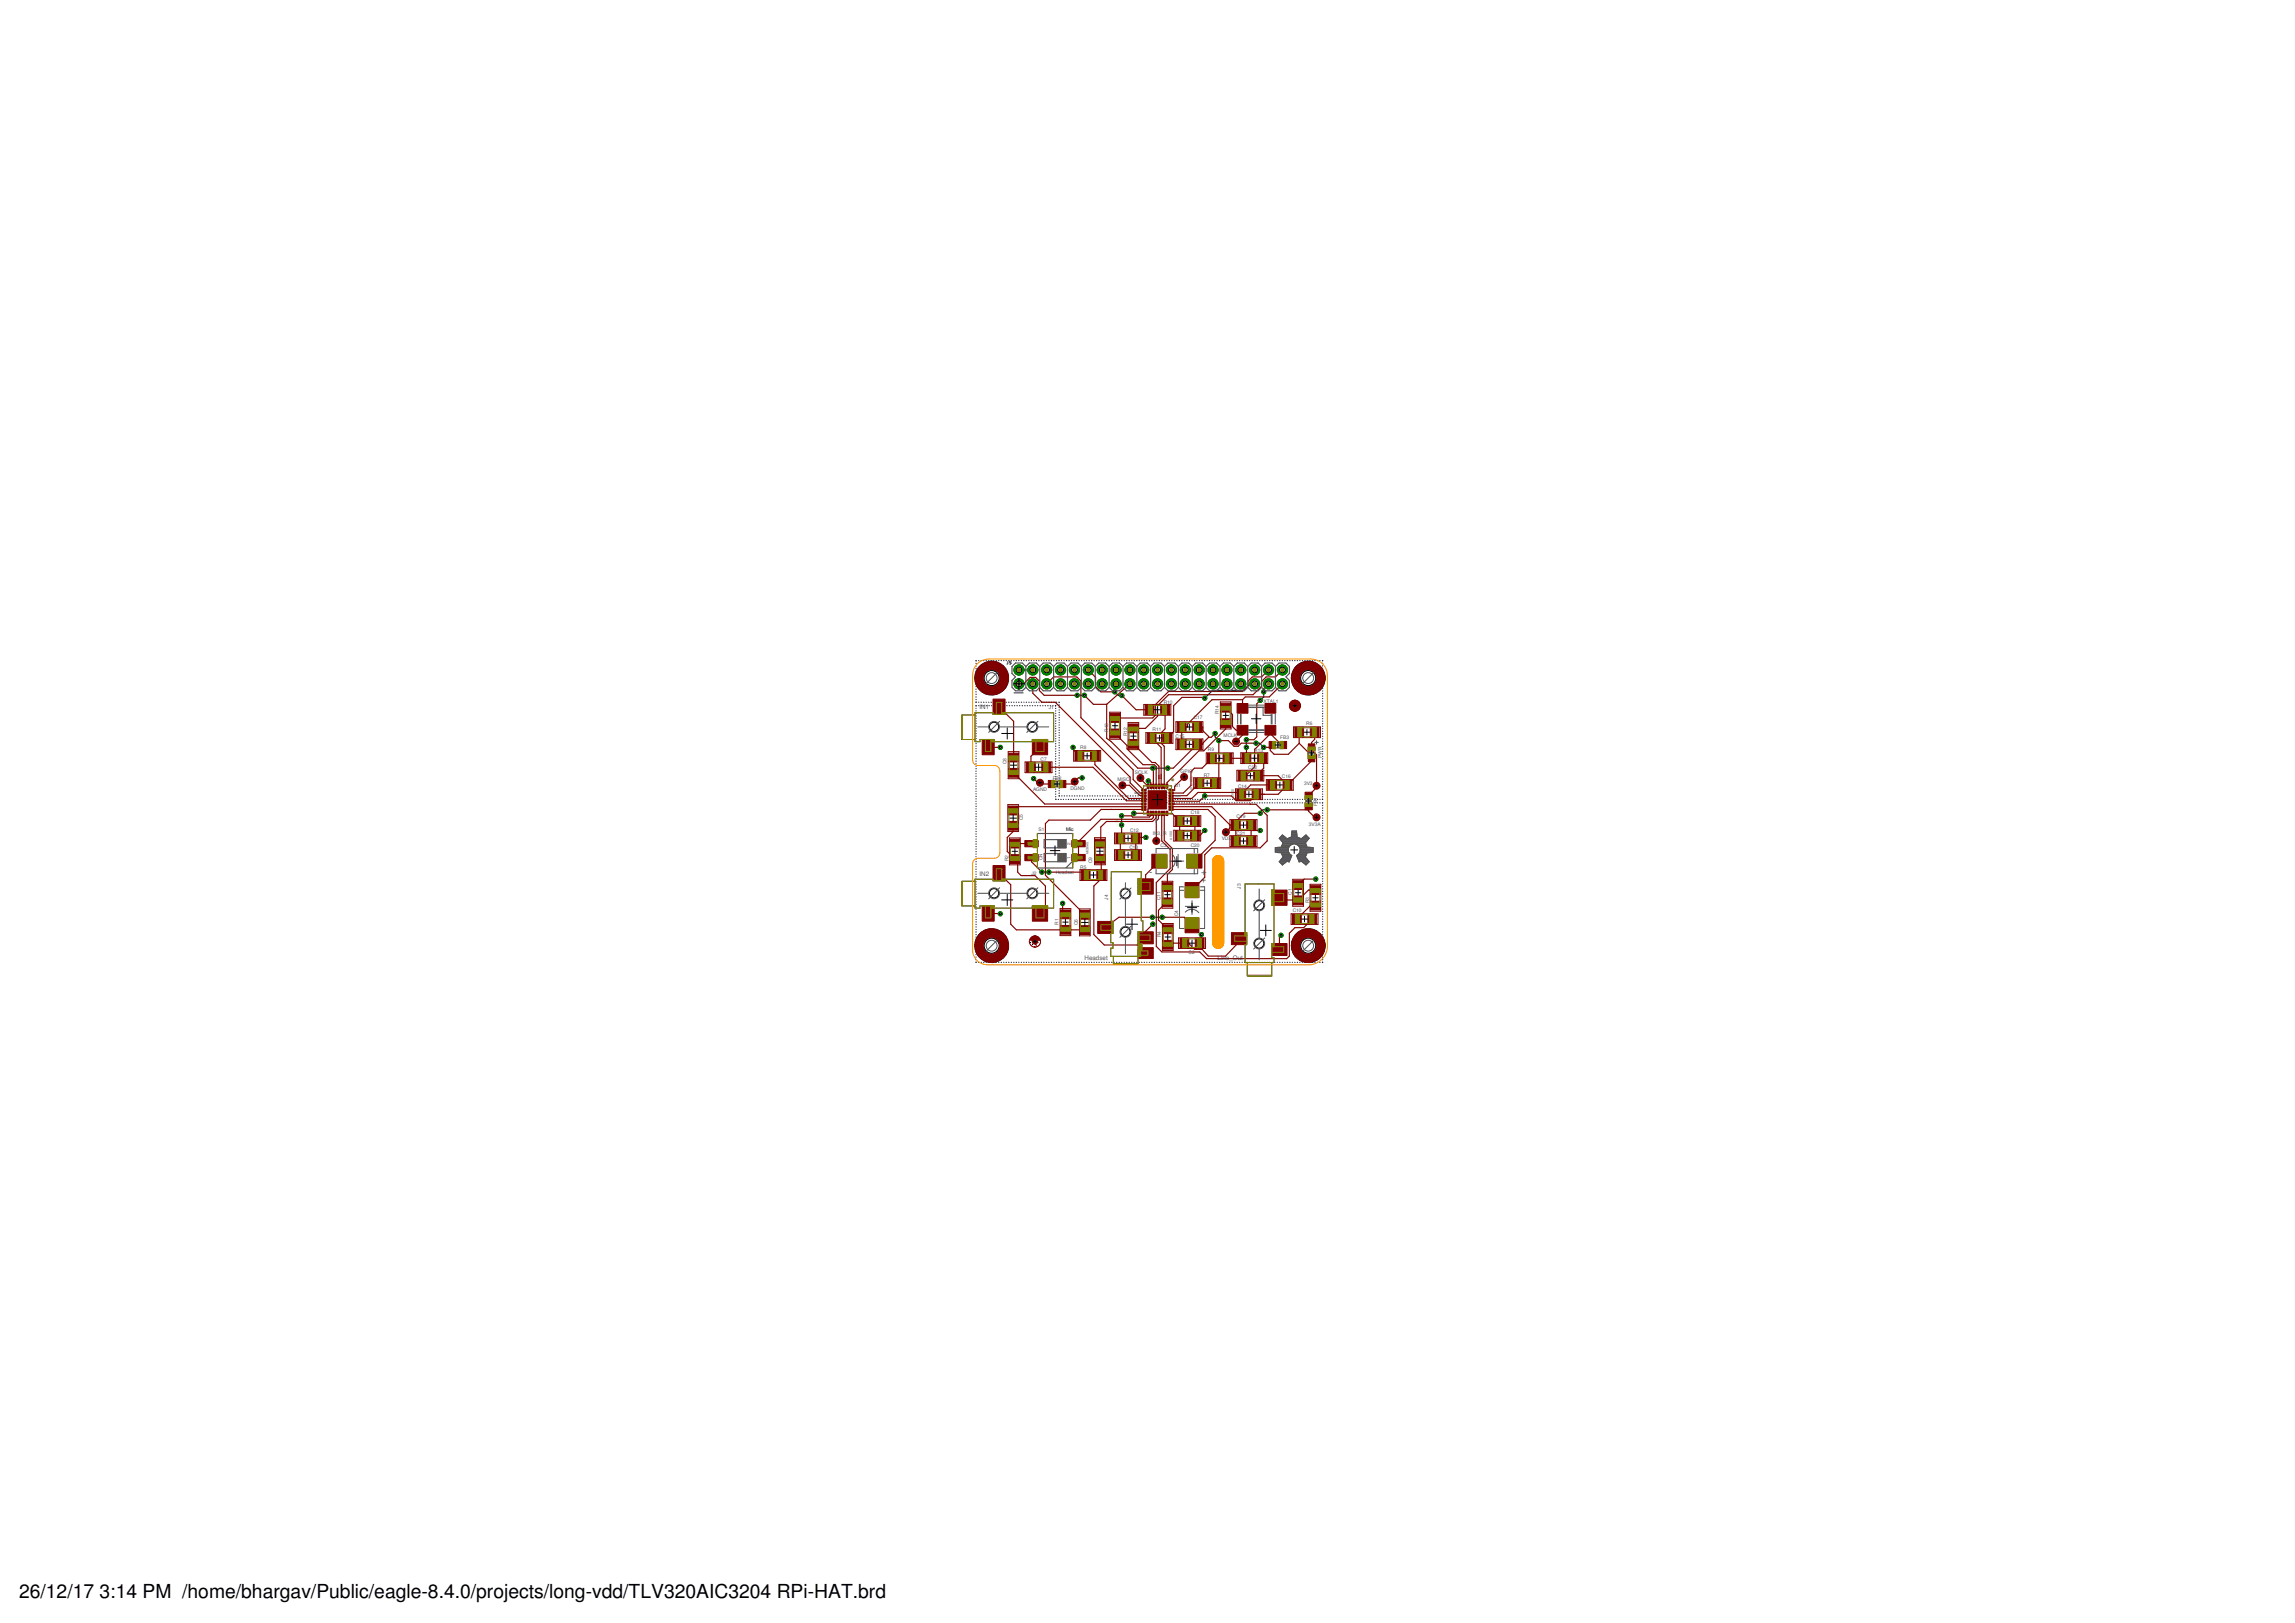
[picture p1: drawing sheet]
<svg xmlns="http://www.w3.org/2000/svg" width="420mm" height="297mm" viewBox="0 0 420 297" stroke-linecap="round" stroke-linejoin="round" font-family="sans-serif">
<defs><g id="words">
<g font-size="3.5">
<text x="3.5" y="292.5">26/12/17</text>
<text x="18.2" y="292.5">3:14 PM /home/bhargav/Public/eagle-8.4.0/projects/long-vdd/TLV320AIC3204 RPi-HAT.brd</text>
</g>
<g font-size="1.8" fill="#505050">
<text x="213.7" y="142.3" transform="rotate(90 213.7 142.3)">*</text>
<text x="210.4" y="160.1">-</text>
<text x="219.9" y="160.1">+</text>
<text x="220.8" y="161.7" transform="rotate(-90 220.8 161.7)">+</text>
<text x="220.8" y="171.2" transform="rotate(-90 220.8 171.2)">-</text>
</g>
<g font-size="1.1" fill="#505050">
<text x="179.3" y="129.8">IN1</text>
<text x="179.3" y="160.3">IN2</text>
<text x="198.5" y="175.7">Headset</text>
<text x="222.9" y="175.7">Line_Out</text>
</g>
<g font-size=".9" fill="#505050">
<text x="192" y="129.7">J1</text>
<text x="213" y="128.8">R10</text>
<text x="218.5" y="131.5">C17</text>
<text x="223.1" y="130.7" transform="rotate(-90 223.1 130.7)">R14</text>
<text x="231.3" y="128.6">XTAL1</text>
<text x="197.8" y="137.1">R8</text>
<text x="202.9" y="134" transform="rotate(-90 202.9 134)">R13</text>
<text x="206.4" y="134.7" transform="rotate(-90 206.4 134.7)">R12</text>
<text x="211" y="133.8">R11</text>
<text x="215.2" y="135.1">C15</text>
<text x="221.1" y="137.4">R9</text>
<text x="224" y="134.9">MCLK</text>
<text x="229.6" y="137.6">R15</text>
<text x="234.4" y="135.3">FB3</text>
<text x="239.1" y="132.7">R6</text>
<text x="184.3" y="139.9" transform="rotate(-90 184.3 139.9)">C8</text>
<text x="190.5" y="139.3">C7</text>
<text x="192.7" y="142.8">FB2</text>
<text x="204.6" y="143">MISO</text>
<text x="207.8" y="141.6">SCLK</text>
<text x="215.1" y="144">U1</text>
<text x="216.2" y="141.4">GPIO</text>
<text x="220.4" y="142.2">R7</text>
<text x="228.5" y="140.8">C22</text>
<text x="234.7" y="142.4">C16</text>
<text x="238.7" y="143.7">3V3</text>
<text x="242" y="138.7" transform="rotate(-90 242 138.7)">PWR</text>
<text x="189.1" y="144.8">AGND</text>
<text x="196" y="144.6">DGND</text>
<text x="218" y="149">C18</text>
<text x="226.4" y="149.7">C19</text>
<text x="226.7" y="144.1">C14</text>
<text x="241.2" y="147.5" transform="rotate(-90 241.2 147.5)">FB1</text>
<text x="187.3" y="150.1" transform="rotate(-90 187.3 150.1)">C5</text>
<text x="190.1" y="152.1">S1</text>
<text x="195.2" y="152">Mic</text>
<text x="206.8" y="155.4">C13</text>
<text x="206.9" y="152.3">C12</text>
<text x="211" y="152.9">IN</text>
<text x="211.9" y="152.9">3_R</text>
<text x="212.5" y="155.1">C3</text>
<text x="218" y="155">C20</text>
<text x="223.7" y="153.7">VDD</text>
<text x="226.4" y="152.8">C21</text>
<text x="239.6" y="151.1">3V3A</text>
<text x="184.7" y="157.6" transform="rotate(-90 184.7 157.6)">R2</text>
<text x="188.8" y="160.1">J2</text>
<text x="193.3" y="159.9">Headset</text>
<text x="197.8" y="159">R5</text>
<text x="200" y="157.9" transform="rotate(-90 200 157.9)">C9</text>
<text x="202.9" y="164.7" transform="rotate(-90 202.9 164.7)">J4</text>
<text x="212.5" y="164.8" transform="rotate(-90 212.5 164.8)">C11</text>
<text x="215.7" y="167.7" transform="rotate(-90 215.7 167.7)">C4</text>
<text x="227.2" y="162.7" transform="rotate(-90 227.2 162.7)">J3</text>
<text x="236.5" y="163.8" transform="rotate(-90 236.5 163.8)">C1</text>
<text x="236.7" y="166.9">C10</text>
<text x="239.7" y="165.3" transform="rotate(-90 239.7 165.3)">R3</text>
<text x="193.8" y="169.3" transform="rotate(-90 193.8 169.3)">R1</text>
<text x="197.3" y="169.3" transform="rotate(-90 197.3 169.3)">C6</text>
<text x="212.5" y="171.5" transform="rotate(-90 212.5 171.5)">R4</text>
<text x="217.6" y="174.5">C2</text>
</g>
<g font-size=".8" fill="#505050">
<text x="196" y="154.6" transform="rotate(-90 196 154.6)">2</text>
<text x="190.9" y="157.5" transform="rotate(-90 190.9 157.5)">ON</text>
<text x="196" y="157.2" transform="rotate(-90 196 157.2)">1</text>
</g>
<g font-size=".6" fill="#505050">
<text x="218.3" y="144.7" transform="rotate(-90 218.3 144.7)">LDO_SEL</text>
<text x="225.9" y="145.9" transform="rotate(-90 225.9 145.9)">DVDD</text>
<text x="214.6" y="153.7" transform="rotate(-90 214.6 153.7)">AVDD</text>
<text x="199.3" y="156.4" transform="rotate(-90 199.3 156.4)">MICBIAS</text>
</g>
</g></defs>
<g fill="#000080" stroke="#000080" stroke-width=".18">
<circle cx="181.5" cy="124.1" r="3.1"/>
<circle cx="239.5" cy="124.1" r="3.1"/>
<circle cx="181.5" cy="173.1" r="3.1"/>
<circle cx="239.5" cy="173.1" r="3.1"/>
</g>
<g fill="none" stroke="#000080" stroke-width=".21">
<path d="M178.7 121.4v.1M178.7 121.9h.1M178.7 122.3v.1M178.7 122.8v.1M178.7 123.3h.1M178.7 123.7v.1M178.7 124.2v.1M178.7 124.7v.1M178.7 125.2h.1M178.7 125.6v.1M178.7 126.1v.1M178.7 126.6h.1"/>
<path d="M178.7 127v.1M178.7 127.5v.1M178.7 128v.1M178.7 128.5h.1M178.7 129.6v.1M178.7 130.1h.1M178.7 130.5v.1M178.7 131v.1M178.7 131.5h.1M178.7 131.9v.1M178.7 132.4h.1M178.7 132.8v.1"/>
<path d="M178.7 133.3h.1M178.7 133.8h.1M178.7 134.2v.1M178.7 134.7h.1M178.7 135.1v.1M178.7 135.6v.1M178.7 136.1h.1M178.7 136.5v.1M178.7 137h.1M178.7 137.4v.1M178.7 137.9h.1M178.7 138.4h.1"/>
<path d="M178.7 138.8v.1M178.7 139.3h.1M178.7 139.7v.1M178.7 120.9v.1M178.8 129.2h-.1M179.2 120.9h.1M179.2 128.5h.1M179.2 129.2h.1M179.6 120.9h.1M179.6 128.5h.1M179.6 129.2h.1M180.1 120.9h.1"/>
<path d="M180.1 128.5h.1M180.1 129.2h.1M180.5 120.9h.1M180.5 128.5h.1M180.6 129.2h.1M181 120.9h.1M181 128.5h.1M181 129.2h.1M181.4 120.9h.1M181.4 128.5h.1M181.5 129.2h.1M181.9 120.9h.1"/>
<path d="M181.9 128.5h.1M182 129.2h.1M182.4 120.9h.1M182.4 128.5h.1M182.4 129.2h.1M182.8 120.9h.1M182.8 128.5h.1M182.9 129.2h.1M183.3 120.9h.1M183.3 128.5h.1M183.4 129.2h.1M183.7 120.9h.1"/>
<path d="M183.7 128.5h.1M183.9 129.2h.1M184.2 120.9h.1M184.2 128.5h.1M184.3 129.2h.1M184.7 120.9h.1M184.7 128.5h.1M184.8 129.2h.1M185.1 120.9h.1M185.1 128.5h.1M185.3 129.2h.1M185.6 120.9h.1"/>
<path d="M185.6 128.5h.1M185.7 129.2h.1M186 120.9h.1M186.1 128.5h.1M186.2 129.2h.1M186.5 120.9h.1M186.5 128.5h.1M186.6 129.2h.1M187 120.9h.1M187 128.5h.1M187.1 129.2h.1M187.4 120.9h.1"/>
<path d="M187.4 128.5h.1M187.6 129.2h.1M187.9 120.9h.1M187.9 128.5h.1M188.1 129.2h.1M188.3 120.9h.1M188.3 128.5h.1M188.5 129.2h.1M188.8 120.9h.1M188.8 128.5h.1M189 129.2h.1M189.3 120.9h.1"/>
<path d="M189.3 128.5h.1M189.5 129.2h.1M189.7 120.9h.1M189.7 128.5h.1M189.9 129.2h.1M190.2 120.9h.1M190.2 128.5h.1M190.4 129.2h.1M190.6 120.9h.1M190.6 128.5h.1M190.9 129.2h.1M191.1 120.9h.1"/>
<path d="M191.1 128.5h.1M191.3 129.2h.1M191.6 120.9h.1M191.6 128.5h.1M191.8 129.2h.1M192 120.9h.1M192 128.5h.1M192.3 129.2h.1M192.5 120.9h.1M192.5 128.5h.1M192.7 129.2h.1M192.9 120.9h.1"/>
<path d="M192.9 128.5h.1M193.2 129.2h.1M193.3 129.6v.1M193.3 130.1h.1M193.3 130.6h.1M193.3 131v.1M193.3 131.5h.1M193.3 131.9v.1M193.3 132.4h.1M193.3 132.9h.1M193.3 133.3v.1M193.3 133.8h.1"/>
<path d="M193.3 134.2v.1M193.3 134.7h.1M193.3 135.2h.1M193.3 135.6v.1M193.3 136.1h.1M193.3 136.5v.1M193.3 137v.1M193.3 137.5h.1M193.3 137.9v.1M193.3 138.4v.1M193.3 138.9h.1M193.3 139.3v.1"/>
<path d="M193.3 139.8h.1M193.4 120.9h.1M193.4 128.5h.1M193.8 120.9h.1M193.9 128.5v.1M193.9 129v.1M193.9 129.5h.1M193.9 129.9v.1M193.9 130.4h.1M193.9 130.8v.1M193.9 131.3v.1M193.9 131.8h.1"/>
<path d="M193.9 132.2v.1M193.9 132.7h.1M193.9 133.1v.1M193.9 133.6v.1M193.9 134.1h.1M193.9 134.5v.1M193.9 135h.1M193.9 135.4v.1M193.9 135.9v.1M193.9 136.4h.1M193.9 136.8v.1M193.9 137.3v.1"/>
<path d="M193.9 137.8h.1M193.9 138.2v.1M193.9 138.7h.1M193.9 139.1v.1M193.9 139.6v.1M194.3 120.9h.1M194.8 120.9h.1M195.2 120.9h.1M195.7 120.9h.1M196.2 120.9h.1M196.6 120.9h.1M197.1 120.9h.1"/>
<path d="M197.2 127.3h1.3M197.5 120.9h.1M198 120.9h.1M198.4 120.9h.1M198.9 120.9h.1M199.4 120.9h.1M199.8 120.9h.1M200.3 120.9h.1M200.7 120.9h.1M201.2 120.9h.1M201.7 120.9h.1M202.1 120.9h.1"/>
<path d="M202.6 120.9h.1M203 120.9h.1M203.5 120.9h.1M204 120.9h.1M204.1 126.6l.6 .7h.7M204.4 120.9h.1M204.9 120.9h.1M205.3 120.9h.1M205.8 120.9h.1M206.2 120.9h.1M206.7 120.9h.1M207.2 120.9h.1"/>
<path d="M207.6 120.9h.1M208.1 120.9h.1M208.6 120.9h.1M209 120.9h.1M209.5 120.9h.1M209.9 120.9h.1M210.4 120.9h.1M210.8 120.9h.1M211.3 120.9h.1M211.8 120.9h.1M212.2 120.9h.1M212.7 120.9h.1"/>
<path d="M213.1 120.9h.1M213.6 120.9h.1M214.1 120.9h.1M214.5 120.9h.1M215 120.9h.1M215.4 120.9h.1M215.9 120.9h.1M216.4 120.9h.1M216.8 120.9h.1M217.3 120.9h.1M217.7 120.9h.1M218.2 120.9h.1"/>
<path d="M218.7 120.9h.1M219.1 120.9h.1M219.6 120.9h.1M220 120.9h.1M220.5 120.9h.1M221 120.9h.1M221.4 120.9h.1M221.9 120.9h.1M222.3 120.9h.1M222.5 134.2v.7l.6 .7M222.8 120.9h.1M223.2 120.9h.1"/>
<path d="M223.7 120.9h.1M224.2 120.9h.1M224.6 120.9h.1M225.1 120.9h.1M225.6 120.9h.1M226 120.9h.1M226.5 120.9h.1M226.9 120.9h.1M227.4 120.9h.1M227.8 120.9h.1M228.2 135.4v1.4M228.3 120.9h.1"/>
<path d="M228.8 120.9h.1M229.2 120.9h.1M229.7 120.9h.1M229.7 125.2h-.8l-1.3 1.1h-5.6l-1.4 1.5M230 136h.6l.8 .8M230.1 120.9h.1M230.6 120.9h.1M231.1 120.9h.1M231.4 126.6v1l-.7 .6M231.5 120.9h.1M232 120.9h.1M232.4 120.9h.1"/>
<path d="M232.9 120.9h.1M233.4 120.9h.1M233.8 120.9h.1M234.3 120.9h.1M234.7 120.9h.1M235.2 120.9h.1M235.6 120.9h.1M236.1 120.9h.1M236.6 120.9h.1M237 120.9h.1M237.5 120.9h.1M238 120.9h.1"/>
<path d="M238.4 120.9h.1M238.9 120.9h.1M239.3 120.9h.1M239.8 120.9h.1M240.2 120.9h.1M240.7 120.9h.1M241.2 120.9h.1M241.6 120.9h.1M242.1 120.9v.1M242.1 121.4h.1M242.1 121.8v.1M242.1 122.3h.1"/>
<path d="M242.1 122.8h.1M242.1 123.2v.1M242.1 123.7h.1M242.1 124.1v.1M242.1 124.6v.1M242.1 125.1h.1M242.1 125.5v.1M242.1 126h.1M242.1 126.4v.1M242.1 126.9v.1M242.1 127.4h.1M242.1 127.8v.1"/>
<path d="M242.1 128.3h.1M242.1 128.7v.1M242.1 129.2v.1M242.1 129.7h.1M242.1 130.1v.1M242.1 130.6h.1M242.1 131v.1M242.1 131.5v.1M242.1 132h.1M242.1 132.4v.1M242.1 132.9h.1M242.1 133.3v.1"/>
<path d="M242.1 133.8v.1M242.1 134.3h.1M242.1 134.7v.1M242.1 135.2h.1M242.1 135.7h.1M242.1 136.1v.1M242.1 136.6h.1M242.1 137v.1M242.1 137.5h.1M242.1 137.9v.1M242.1 138.4v.1M242.1 138.9h.1"/>
<path d="M242.1 139.3v.1M242.1 139.8h.1M178.7 140.2v.1M178.7 140.7h.1M178.7 141.1v.1M178.7 141.6h.1M178.7 142v.1M178.7 142.5v.1M178.7 143h.1M178.7 143.4v.1M178.7 143.9h.1M178.7 144.3v.1"/>
<path d="M178.7 144.8h.1M178.7 145.3h.1M178.7 145.7v.1M178.7 146.2h.1M178.7 146.6v.1M178.7 147.1v.1M178.7 147.6h.1M178.7 148v.1M178.7 148.5h.1M178.7 148.9v.1M178.7 149.4v.1M178.7 149.9h.1"/>
<path d="M178.7 150.3v.1M178.7 150.8h.1M178.7 151.2v.1M178.7 151.7h.1M178.7 152.1v.1M178.7 152.6v.1M178.7 153.1h.1M178.7 153.5v.1M178.7 154v.1M178.7 154.5h.1M178.7 154.9v.1M178.7 155.4h.1"/>
<path d="M178.7 155.8v.1M178.7 156.3h.1M178.7 156.8h.1M178.7 157.2v.1M178.7 157.7h.1M178.7 158.1v.1M178.7 158.6h.1M178.7 159v.1M178.7 159.5v.1M178.7 160h.1M190.8 159.6h1.2M193.3 146.2v.1"/>
<path d="M193.3 140.3h.1M193.3 140.7v.1M193.3 141.2h.1M193.3 141.6v.1M193.3 142.1h.1M193.3 142.6h.1M193.3 143v.1M193.3 143.5h.1M193.3 143.9v.1M193.3 144.4h.1M193.3 144.9h.1M193.3 145.3v.1"/>
<path d="M193.3 145.8h.1M193.7 146.3h.1M193.9 145.6l.1 .1M193.9 140.1h.1M193.9 140.5v.1M193.9 141v.1M193.9 141.5h.1M193.9 141.9v.1M193.9 142.4h.1M193.9 142.8v.1M193.9 143.3v.1M193.9 143.8h.1"/>
<path d="M193.9 144.2v.1M193.9 144.7h.1M193.9 145.1v.1M194.2 146.3h.1M194.4 145.7h.1M194.7 146.3h.1M194.8 145.7h.1M195.1 146.3h.1M195.3 145.7h.1M195.6 146.3h.1M195.8 145.7h.1M196 146.3h.1"/>
<path d="M196.2 145.7h.1M196.5 146.3h.1M196.7 145.7h.1M197 146.3h.1M197.2 145.7h.1M197.4 146.3h.1M197.6 145.7h.1M197.9 146.3h.1M198.1 145.7h.1M198.4 146.3h.1M198.6 145.7h.1M198.8 146.3h.1"/>
<path d="M199 145.7h.1M199.3 146.3h.1M199.5 145.7h.1M199.7 146.3h.1M200 145.7h.1M200.2 146.3h.1M200.4 145.7h.1M200.7 146.3h.1M200.9 145.7h.1M201.1 146.3h.1M201.4 145.7h.1M201.6 146.3h.1"/>
<path d="M201.8 145.7h.1M202.1 146.3h.1M202.3 145.7h.1M202.5 146.3h.1M202.8 145.7h.1M203 146.3h.1M203.2 145.7h.1M203.4 146.3h.1M203.7 145.7h.1M203.9 146.3h.1M204.2 145.7h.1M204.4 146.3h.1"/>
<path d="M204.6 145.7h.1M204.8 146.3h.1M205.1 145.7h.1M205.3 146.3h.1M205.3 149.3v1.7M205.5 145.7h.1M205.7 146.3h.1M206 145.7h.1M206.2 146.3h.1M206.5 145.7h.1M206.7 146.3h.1M206.9 145.7h.1"/>
<path d="M207.1 146.3h.1M207.4 145.7h.1M207.6 146.3h.1M207.9 145.7h.1M208 146.3h.1M208.3 145.7h.1M208.5 146.3h.1M208.8 145.7h.1M209 146.3h.1M209.3 145.7h.1M209.4 146.3h.1M209.8 144.9v.2"/>
<path d="M209.8 145.5l-.1 .2M209.9 144.4l-.1 .1M209.9 146.3h.1M210.3 144.4h.1M210.4 146.1v.2M210.4 145.6v.1M210.5 145l-.1 .2M210.8 144.4h.1M210.9 145h.1M211.1 140.6h2.7M211.2 144.4h.1M211.4 145h.1"/>
<path d="M211.7 144.4h.1M211.9 145h.1M212.2 144.4h.1M212.4 145h.2M212.7 144.4h.1M213 145h.1M213.2 144.4h.1M213.5 145l.1 .1M213.6 145.5h.1M213.6 145.9v.1M213.6 146.4v.1M213.6 146.9h.1"/>
<path d="M213.7 144.4h.1M214 146.9h.1M214.1 144.4h.1M214.2 146.2l.1 .1M214.2 144.8v.1M214.2 145.3v.1M214.2 145.8h.1M214.5 146.9h.1M214.7 146.3h.1M215 146.9h.1M215.1 146.3h.1M215.4 146.9h.1"/>
<path d="M215.6 146.3h.1M215.9 146.9h.1M216 146.3h.1M216.3 146.9h.1M216.5 146.3h.1M216.8 146.9h.1M217 146.3h.1M217.3 146.9h.1M217.4 146.3h.1M217.7 146.9h.1M217.9 146.3h.1M218.2 146.9h.1"/>
<path d="M218.3 146.3h.1M218.7 146.9h.1M218.8 146.3h.1M219.1 146.9h.1M219.2 146.3h.1M219.6 146.9h.1M219.7 146.3h.1M220 146.9h.1M220.2 146.3h.1M220.5 146.9h.1M220.6 146.3h.1M220.9 146.9h.1"/>
<path d="M221.1 146.3h.1M221.4 146.9h.1M221.5 146.3h.1M221.9 146.9h.1M222 146.3h.1M222.3 146.9h.1M222.4 146.3h.1M222.8 146.9h.1M222.9 146.3h.1M223.2 146.9h.1M223.4 146.3h.1M223.7 146.9h.1"/>
<path d="M223.8 146.3h.1M224.2 146.9h.1M224.3 146.3h.1M224.6 146.9h.1M224.7 146.3h.1M225.1 146.9h.1M225.2 146.3h.1M225.5 146.9h.1M225.6 146.3h.1M226 146.9h.1M226.1 146.3h.1M226.5 146.9h.1"/>
<path d="M226.5 146.3h.1M226.9 146.9h.1M227 146.3h.1M227.4 146.9h.1M227.5 146.3h.1M227.8 146.9h.1M227.9 146.3h.1M228.3 146.9h.1M228.4 146.3h.1M228.7 146.9h.1M228.8 146.3h.1M229.2 146.9h.1"/>
<path d="M229.3 146.3h.1M229.7 146.9h.1M229.8 146.3h.1M230.1 146.9h.1M230.2 146.3h.1M230.6 146.9h.1M230.7 146.3h.1M231.1 146.9h.1M231.1 146.3h.1M231.5 146.9h.1M231.6 146.3h.1M232 146.9h.1"/>
<path d="M232 148.2l-1 .1-.3 .5M232 146.3h.1M232.4 146.9h.1M232.5 146.3h.1M232.9 146.9h.1M233 146.3h.1M233.4 146.9h.1M233.4 146.3h.1M233.8 146.9h.1M233.9 146.3h.1M234.3 146.9h.1M234.3 146.3h.1"/>
<path d="M234.7 146.9h.1M234.8 146.3h.1M235.2 146.9h.1M235.2 146.3h.1M235.6 146.9h.1M235.7 146.3h.1M236.1 146.9h.1M236.2 146.3h.1M236.6 146.9h.1M236.6 146.3h.1M237 146.9h.1M237.1 146.3h.1"/>
<path d="M237.5 146.9h.1M237.5 146.3h.1M238 146.9h.1M238 146.3h.1M238.4 146.9h.1M238.4 146.3h.1M238.9 146.9h.1M238.9 146.3h.1M239.3 146.9h.1M239.4 146.3h.1M239.8 146.3h.1M239.8 146.9h.1"/>
<path d="M240.2 146.9h.1M240.3 146.3h.1M240.7 146.9h.1M240.7 146.3h.1M241.2 146.3h.1M241.2 146.9h.1M241.6 146.9h.1M241.6 146.3h.1M242.1 146.9v.1M242.1 140.3h.1M242.1 140.7v.1M242.1 141.2h.1"/>
<path d="M242.1 141.6v.1M242.1 142.1v.1M242.1 142.6h.1M242.1 143v.1M242.1 143.5h.1M242.1 143.9v.1M242.1 144.4v.1M242.1 144.9h.1M242.1 145.3v.1M242.1 145.8h.1M242.1 146.2v.1M242.1 147.4h.1"/>
<path d="M242.1 147.8v.1M242.1 148.3v.1M242.1 148.8h.1M242.1 149.2v.1M242.1 149.7v.1M242.1 150.2h.1M242.1 150.6v.1M242.1 151.1v.1M242.1 151.6h.1M242.1 152v.1M242.1 152.5h.1M242.1 153h.1"/>
<path d="M242.1 153.4v.1M242.1 153.9h.1M242.1 154.3v.1M242.1 154.8v.1M242.1 155.3h.1M242.1 155.7v.1M242.1 156.2h.1M242.1 156.6v.1M242.1 157.1v.1M242.1 157.6h.1M242.1 158v.1M242.1 158.5h.1"/>
<path d="M242.1 159h.1M242.1 159.4v.1M242.1 159.9h.1M178.7 160.4v.1M178.7 160.9v.1M178.7 161.4h.1M178.7 161.8v.1M178.7 162.3h.1M178.7 162.7v.1M178.7 163.2h.1M178.7 163.6v.1M178.7 164.1v.1"/>
<path d="M178.7 164.6h.1M178.7 165v.1M178.7 165.5h.1M178.7 165.9v.1M178.7 166.4v.1M178.7 166.9h.1M178.7 167.3v.1M178.7 167.8v.1M178.7 168.3h.1M178.7 168.7v.1M178.7 169.2h.1M178.7 169.6v.1"/>
<path d="M178.7 170.1h.1M178.7 170.5v.1M178.7 171v.1M178.7 171.5h.1M178.7 171.9v.1M178.7 172.4h.1M178.7 172.8v.1M178.7 173.3v.1M178.7 173.8h.1M178.7 174.2v.1M178.7 174.7h.1M178.7 175.2h.1"/>
<path d="M178.7 175.6v.1M178.7 176.1h.1M179.2 176.1h.1M179.6 176.1h.1M180.1 176.1h.1M180.5 176.1h.1M181 176.1h.1M181.4 176.1h.1M181.9 176.1h.1M182.4 176.1h.1M182.8 176.1h.1M183.3 176.1h.1"/>
<path d="M183.7 176.1h.1M184.2 176.1h.1M184.7 176.1h.1M185.1 176.1h.1M185.6 176.1h.1M186 176.1h.1M186.5 176.1h.1M187 176.1h.1M187.4 176.1h.1M187.9 176.1h.1M188.3 176.1h.1M188.8 176.1h.1"/>
<path d="M189.3 176.1h.1M189.7 176.1h.1M190.2 176.1h.1M190.6 176.1h.1M191.1 176.1h.1M191.6 176.1h.1M192 176.1h.1M192.5 176.1h.1M192.9 176.1h.1M193.4 176.1h.1M193.8 176.1h.1M194.3 176.1h.1"/>
<path d="M194.8 176.1h.1M195.2 176.1h.1M195.7 176.1h.1M196.2 176.1h.1M196.6 176.1h.1M197.1 176.1h.1M197.5 176.1h.1M198 176.1h.1M198.4 176.1h.1M198.9 176.1h.1M199.4 176.1h.1M199.8 176.1h.1"/>
<path d="M200.3 176.1h.1M200.7 176.1h.1M201.2 176.1h.1M201.7 176.1h.1M202.1 176.1h.1M202.6 176.1h.1M203 176.1h.1M203.5 176.1h.1M204 176.1h.1M204.4 176.1h.1M204.9 176.1h.1M205.3 176.1h.1"/>
<path d="M205.8 176.1h.1M206.2 176.1h.1M206.7 176.1h.1M207.2 176.1h.1M207.6 176.1h.1M208.1 176.1h.1M208.6 176.1h.1M209 176.1h.1M209.5 176.1h.1M209.9 176.1h.1M210.4 176.1h.1M210.8 176.1h.1"/>
<path d="M211 167.9h2.3M211.3 176.1h.1M211.7 167.9h.1M211.8 176.1h.1M212.2 176.1h.1M212.7 176.1h.1M213.1 176.1h.1M213.6 176.1h.1M214.1 176.1h.1M214.5 176.1h.1M215 176.1h.1M215.4 176.1h.1"/>
<path d="M215.9 176.1h.1M216.4 176.1h.1M216.8 176.1h.1M217.3 176.1h.1M217.7 176.1h.1M218.2 176.1h.1M218.7 176.1h.1M219.1 176.1h.1M219.6 176.1h.1M220 176.1h.1M220.5 176.1h.1M221 176.1h.1"/>
<path d="M221.4 176.1h.1M221.9 176.1h.1M222.3 176.1h.1M222.8 176.1h.1M223.2 176.1h.1M223.7 176.1h.1M224.2 176.1h.1M224.6 176.1h.1M225.1 176.1h.1M225.6 176.1h.1M226 176.1h.1M226.5 176.1h.1"/>
<path d="M226.9 176.1h.1M227.4 176.1h.1M227.8 176.1h.1M228.3 176.1h.1M228.8 176.1h.1M229.2 176.1h.1M229.7 176.1h.1M230.1 176.1h.1M230.6 176.1h.1M231.1 176.1h.1M231.5 176.1h.1M232 176.1h.1"/>
<path d="M232.4 176.1h.1M232.9 176.1h.1M233.4 176.1h.1M233.8 176.1h.1M234.3 176.1h.1M234.7 176.1h.1M235.2 176.1h.1M235.6 176.1h.1M236.1 176.1h.1M236.6 176.1h.1M237 176.1h.1M237.5 176.1h.1"/>
<path d="M238 176.1h.1M238.4 176.1h.1M238.9 176.1h.1M239.3 176.1h.1M239.8 176.1h.1M240.2 176.1h.1M240.7 176.1h.1M241.2 176.1h.1M241.6 176.1h.1M242.1 160.3v.1M242.1 160.8v.1M242.1 161.3h.1"/>
<path d="M242.1 161.7v.1M242.1 162.2h.1M242.1 162.6v.1M242.1 163.1v.1M242.1 163.6h.1M242.1 164v.1M242.1 164.5h.1M242.1 165h.1M242.1 165.4v.1M242.1 165.9h.1M242.1 166.3v.1M242.1 166.8v.1"/>
<path d="M242.1 167.3h.1M242.1 167.7v.1M242.1 168.2v.1M242.1 168.7h.1M242.1 169.1v.1M242.1 169.6v.1M242.1 170.1h.1M242.1 170.5v.1M242.1 171h.1M242.1 171.4v.1M242.1 171.9v.1M242.1 172.4h.1"/>
<path d="M242.1 172.8v.1M242.1 173.3h.1M242.1 173.8h.1M242.1 174.2v.1M242.1 174.7h.1M242.1 175.1v.1M242.1 175.6v.1M242.1 176.1h.1"/>
</g>
<circle cx="186.5" cy="125.2" r=".93" fill="#008000" stroke="#008000" stroke-width=".18"/>
<circle cx="186.5" cy="125.2" r=".51" fill="#fff" stroke="#000" stroke-width=".18"/>
<circle cx="189.1" cy="125.2" r=".93" fill="#008000" stroke="#008000" stroke-width=".18"/>
<circle cx="189.1" cy="125.2" r=".51" fill="#fff" stroke="#000" stroke-width=".18"/>
<circle cx="191.6" cy="125.2" r=".93" fill="#008000" stroke="#008000" stroke-width=".18"/>
<circle cx="191.6" cy="125.2" r=".51" fill="#fff" stroke="#000" stroke-width=".18"/>
<circle cx="194.2" cy="125.2" r=".93" fill="#008000" stroke="#008000" stroke-width=".18"/>
<circle cx="194.2" cy="125.2" r=".51" fill="#fff" stroke="#000" stroke-width=".18"/>
<circle cx="196.7" cy="125.2" r=".93" fill="#008000" stroke="#008000" stroke-width=".18"/>
<circle cx="196.7" cy="125.2" r=".51" fill="#fff" stroke="#000" stroke-width=".18"/>
<circle cx="199.2" cy="125.2" r=".93" fill="#008000" stroke="#008000" stroke-width=".18"/>
<circle cx="199.2" cy="125.2" r=".51" fill="#fff" stroke="#000" stroke-width=".18"/>
<circle cx="201.8" cy="125.2" r=".93" fill="#008000" stroke="#008000" stroke-width=".18"/>
<circle cx="201.8" cy="125.2" r=".51" fill="#fff" stroke="#000" stroke-width=".18"/>
<circle cx="204.3" cy="125.2" r=".93" fill="#008000" stroke="#008000" stroke-width=".18"/>
<circle cx="204.3" cy="125.2" r=".51" fill="#fff" stroke="#000" stroke-width=".18"/>
<circle cx="206.9" cy="125.2" r=".93" fill="#008000" stroke="#008000" stroke-width=".18"/>
<circle cx="206.9" cy="125.2" r=".51" fill="#fff" stroke="#000" stroke-width=".18"/>
<circle cx="209.4" cy="125.2" r=".93" fill="#008000" stroke="#008000" stroke-width=".18"/>
<circle cx="209.4" cy="125.2" r=".51" fill="#fff" stroke="#000" stroke-width=".18"/>
<circle cx="211.9" cy="125.2" r=".93" fill="#008000" stroke="#008000" stroke-width=".18"/>
<circle cx="211.9" cy="125.2" r=".51" fill="#fff" stroke="#000" stroke-width=".18"/>
<circle cx="214.5" cy="125.2" r=".93" fill="#008000" stroke="#008000" stroke-width=".18"/>
<circle cx="214.5" cy="125.2" r=".51" fill="#fff" stroke="#000" stroke-width=".18"/>
<circle cx="217" cy="125.2" r=".93" fill="#008000" stroke="#008000" stroke-width=".18"/>
<circle cx="217" cy="125.2" r=".51" fill="#fff" stroke="#000" stroke-width=".18"/>
<circle cx="217" cy="122.6" r=".93" fill="#008000" stroke="#008000" stroke-width=".18"/>
<circle cx="217" cy="122.6" r=".51" fill="#fff" stroke="#000" stroke-width=".18"/>
<circle cx="214.5" cy="122.6" r=".93" fill="#008000" stroke="#008000" stroke-width=".18"/>
<circle cx="214.5" cy="122.6" r=".51" fill="#fff" stroke="#000" stroke-width=".18"/>
<circle cx="211.9" cy="122.6" r=".93" fill="#008000" stroke="#008000" stroke-width=".18"/>
<circle cx="211.9" cy="122.6" r=".51" fill="#fff" stroke="#000" stroke-width=".18"/>
<circle cx="209.4" cy="122.6" r=".93" fill="#008000" stroke="#008000" stroke-width=".18"/>
<circle cx="209.4" cy="122.6" r=".51" fill="#fff" stroke="#000" stroke-width=".18"/>
<circle cx="206.9" cy="122.6" r=".93" fill="#008000" stroke="#008000" stroke-width=".18"/>
<circle cx="206.9" cy="122.6" r=".51" fill="#fff" stroke="#000" stroke-width=".18"/>
<circle cx="204.3" cy="122.6" r=".93" fill="#008000" stroke="#008000" stroke-width=".18"/>
<circle cx="204.3" cy="122.6" r=".51" fill="#fff" stroke="#000" stroke-width=".18"/>
<circle cx="201.8" cy="122.6" r=".93" fill="#008000" stroke="#008000" stroke-width=".18"/>
<circle cx="201.8" cy="122.6" r=".51" fill="#fff" stroke="#000" stroke-width=".18"/>
<circle cx="199.2" cy="122.6" r=".93" fill="#008000" stroke="#008000" stroke-width=".18"/>
<circle cx="199.2" cy="122.6" r=".51" fill="#fff" stroke="#000" stroke-width=".18"/>
<circle cx="196.7" cy="122.6" r=".93" fill="#008000" stroke="#008000" stroke-width=".18"/>
<circle cx="196.7" cy="122.6" r=".51" fill="#fff" stroke="#000" stroke-width=".18"/>
<circle cx="194.2" cy="122.6" r=".93" fill="#008000" stroke="#008000" stroke-width=".18"/>
<circle cx="194.2" cy="122.6" r=".51" fill="#fff" stroke="#000" stroke-width=".18"/>
<circle cx="191.6" cy="122.6" r=".93" fill="#008000" stroke="#008000" stroke-width=".18"/>
<circle cx="191.6" cy="122.6" r=".51" fill="#fff" stroke="#000" stroke-width=".18"/>
<circle cx="189.1" cy="122.6" r=".93" fill="#008000" stroke="#008000" stroke-width=".18"/>
<circle cx="189.1" cy="122.6" r=".51" fill="#fff" stroke="#000" stroke-width=".18"/>
<circle cx="186.5" cy="122.6" r=".93" fill="#008000" stroke="#008000" stroke-width=".18"/>
<circle cx="186.5" cy="122.6" r=".51" fill="#fff" stroke="#000" stroke-width=".18"/>
<circle cx="219.5" cy="125.2" r=".93" fill="#008000" stroke="#008000" stroke-width=".18"/>
<circle cx="219.5" cy="125.2" r=".51" fill="#fff" stroke="#000" stroke-width=".18"/>
<circle cx="219.5" cy="122.6" r=".93" fill="#008000" stroke="#008000" stroke-width=".18"/>
<circle cx="219.5" cy="122.6" r=".51" fill="#fff" stroke="#000" stroke-width=".18"/>
<circle cx="222.1" cy="125.2" r=".93" fill="#008000" stroke="#008000" stroke-width=".18"/>
<circle cx="222.1" cy="125.2" r=".51" fill="#fff" stroke="#000" stroke-width=".18"/>
<circle cx="222.1" cy="122.6" r=".93" fill="#008000" stroke="#008000" stroke-width=".18"/>
<circle cx="222.1" cy="122.6" r=".51" fill="#fff" stroke="#000" stroke-width=".18"/>
<circle cx="224.6" cy="125.2" r=".93" fill="#008000" stroke="#008000" stroke-width=".18"/>
<circle cx="224.6" cy="125.2" r=".51" fill="#fff" stroke="#000" stroke-width=".18"/>
<circle cx="224.6" cy="122.6" r=".93" fill="#008000" stroke="#008000" stroke-width=".18"/>
<circle cx="224.6" cy="122.6" r=".51" fill="#fff" stroke="#000" stroke-width=".18"/>
<circle cx="227.2" cy="125.2" r=".93" fill="#008000" stroke="#008000" stroke-width=".18"/>
<circle cx="227.2" cy="125.2" r=".51" fill="#fff" stroke="#000" stroke-width=".18"/>
<circle cx="227.2" cy="122.6" r=".93" fill="#008000" stroke="#008000" stroke-width=".18"/>
<circle cx="227.2" cy="122.6" r=".51" fill="#fff" stroke="#000" stroke-width=".18"/>
<circle cx="229.7" cy="125.2" r=".93" fill="#008000" stroke="#008000" stroke-width=".18"/>
<circle cx="229.7" cy="125.2" r=".51" fill="#fff" stroke="#000" stroke-width=".18"/>
<circle cx="229.7" cy="122.6" r=".93" fill="#008000" stroke="#008000" stroke-width=".18"/>
<circle cx="229.7" cy="122.6" r=".51" fill="#fff" stroke="#000" stroke-width=".18"/>
<circle cx="232.2" cy="125.2" r=".93" fill="#008000" stroke="#008000" stroke-width=".18"/>
<circle cx="232.2" cy="125.2" r=".51" fill="#fff" stroke="#000" stroke-width=".18"/>
<circle cx="232.2" cy="122.6" r=".93" fill="#008000" stroke="#008000" stroke-width=".18"/>
<circle cx="232.2" cy="122.6" r=".51" fill="#fff" stroke="#000" stroke-width=".18"/>
<circle cx="234.8" cy="125.2" r=".93" fill="#008000" stroke="#008000" stroke-width=".18"/>
<circle cx="234.8" cy="125.2" r=".51" fill="#fff" stroke="#000" stroke-width=".18"/>
<circle cx="234.8" cy="122.6" r=".93" fill="#008000" stroke="#008000" stroke-width=".18"/>
<circle cx="234.8" cy="122.6" r=".51" fill="#fff" stroke="#000" stroke-width=".18"/>
<circle cx="223.1" cy="135.6" r=".38" fill="#008000" stroke="#008000" stroke-width=".18"/>
<circle cx="223.1" cy="135.6" r=".17" fill="#fff" stroke="#000" stroke-width=".18"/>
<circle cx="222.5" cy="134.2" r=".38" fill="#008000" stroke="#008000" stroke-width=".18"/>
<circle cx="222.5" cy="134.2" r=".17" fill="#fff" stroke="#000" stroke-width=".18"/>
<circle cx="230" cy="136" r=".38" fill="#008000" stroke="#008000" stroke-width=".18"/>
<circle cx="230" cy="136" r=".17" fill="#fff" stroke="#000" stroke-width=".18"/>
<circle cx="231.4" cy="136.8" r=".38" fill="#008000" stroke="#008000" stroke-width=".18"/>
<circle cx="231.4" cy="136.8" r=".17" fill="#fff" stroke="#000" stroke-width=".18"/>
<circle cx="197.2" cy="127.3" r=".38" fill="#008000" stroke="#008000" stroke-width=".18"/>
<circle cx="197.2" cy="127.3" r=".17" fill="#fff" stroke="#000" stroke-width=".18"/>
<circle cx="198.5" cy="127.3" r=".38" fill="#008000" stroke="#008000" stroke-width=".18"/>
<circle cx="198.5" cy="127.3" r=".17" fill="#fff" stroke="#000" stroke-width=".18"/>
<circle cx="213.8" cy="140.6" r=".38" fill="#008000" stroke="#008000" stroke-width=".18"/>
<circle cx="213.8" cy="140.6" r=".17" fill="#fff" stroke="#000" stroke-width=".18"/>
<circle cx="211.1" cy="140.6" r=".38" fill="#008000" stroke="#008000" stroke-width=".18"/>
<circle cx="211.1" cy="140.6" r=".17" fill="#fff" stroke="#000" stroke-width=".18"/>
<circle cx="192" cy="159.6" r=".38" fill="#008000" stroke="#008000" stroke-width=".18"/>
<circle cx="192" cy="159.6" r=".17" fill="#fff" stroke="#000" stroke-width=".18"/>
<circle cx="190.8" cy="159.6" r=".38" fill="#008000" stroke="#008000" stroke-width=".18"/>
<circle cx="190.8" cy="159.6" r=".17" fill="#fff" stroke="#000" stroke-width=".18"/>
<circle cx="212.8" cy="167.9" r=".38" fill="#008000" stroke="#008000" stroke-width=".18"/>
<circle cx="212.8" cy="167.9" r=".17" fill="#fff" stroke="#000" stroke-width=".18"/>
<circle cx="211" cy="167.9" r=".38" fill="#008000" stroke="#008000" stroke-width=".18"/>
<circle cx="211" cy="167.9" r=".17" fill="#fff" stroke="#000" stroke-width=".18"/>
<circle cx="205.3" cy="151" r=".38" fill="#008000" stroke="#008000" stroke-width=".18"/>
<circle cx="205.3" cy="151" r=".17" fill="#fff" stroke="#000" stroke-width=".18"/>
<circle cx="205.3" cy="149.3" r=".38" fill="#008000" stroke="#008000" stroke-width=".18"/>
<circle cx="205.3" cy="149.3" r=".17" fill="#fff" stroke="#000" stroke-width=".18"/>
<circle cx="232" cy="148.2" r=".38" fill="#008000" stroke="#008000" stroke-width=".18"/>
<circle cx="232" cy="148.2" r=".17" fill="#fff" stroke="#000" stroke-width=".18"/>
<circle cx="230.7" cy="148.8" r=".38" fill="#008000" stroke="#008000" stroke-width=".18"/>
<circle cx="230.7" cy="148.8" r=".17" fill="#fff" stroke="#000" stroke-width=".18"/>
<circle cx="220.6" cy="127.8" r=".38" fill="#008000" stroke="#008000" stroke-width=".18"/>
<circle cx="220.6" cy="127.8" r=".17" fill="#fff" stroke="#000" stroke-width=".18"/>
<circle cx="204.1" cy="126.6" r=".38" fill="#008000" stroke="#008000" stroke-width=".18"/>
<circle cx="204.1" cy="126.6" r=".17" fill="#fff" stroke="#000" stroke-width=".18"/>
<circle cx="205.4" cy="127.3" r=".38" fill="#008000" stroke="#008000" stroke-width=".18"/>
<circle cx="205.4" cy="127.3" r=".17" fill="#fff" stroke="#000" stroke-width=".18"/>
<circle cx="210.2" cy="142.9" r=".38" fill="#008000" stroke="#008000" stroke-width=".18"/>
<circle cx="210.2" cy="142.9" r=".17" fill="#fff" stroke="#000" stroke-width=".18"/>
<circle cx="220.6" cy="145.7" r=".38" fill="#008000" stroke="#008000" stroke-width=".18"/>
<circle cx="220.6" cy="145.7" r=".17" fill="#fff" stroke="#000" stroke-width=".18"/>
<circle cx="196.4" cy="136.8" r=".38" fill="#008000" stroke="#008000" stroke-width=".18"/>
<circle cx="196.4" cy="136.8" r=".17" fill="#fff" stroke="#000" stroke-width=".18"/>
<circle cx="198.1" cy="142.4" r=".38" fill="#008000" stroke="#008000" stroke-width=".18"/>
<circle cx="198.1" cy="142.4" r=".17" fill="#fff" stroke="#000" stroke-width=".18"/>
<circle cx="207.6" cy="148.8" r=".38" fill="#008000" stroke="#008000" stroke-width=".18"/>
<circle cx="207.6" cy="148.8" r=".17" fill="#fff" stroke="#000" stroke-width=".18"/>
<circle cx="220.6" cy="152" r=".38" fill="#008000" stroke="#008000" stroke-width=".18"/>
<circle cx="220.6" cy="152" r=".17" fill="#fff" stroke="#000" stroke-width=".18"/>
<circle cx="183.1" cy="136.8" r=".38" fill="#008000" stroke="#008000" stroke-width=".18"/>
<circle cx="183.1" cy="136.8" r=".17" fill="#fff" stroke="#000" stroke-width=".18"/>
<circle cx="183.1" cy="167.2" r=".38" fill="#008000" stroke="#008000" stroke-width=".18"/>
<circle cx="183.1" cy="167.2" r=".17" fill="#fff" stroke="#000" stroke-width=".18"/>
<circle cx="211.1" cy="169.1" r=".38" fill="#008000" stroke="#008000" stroke-width=".18"/>
<circle cx="211.1" cy="169.1" r=".17" fill="#fff" stroke="#000" stroke-width=".18"/>
<circle cx="219.9" cy="171" r=".38" fill="#008000" stroke="#008000" stroke-width=".18"/>
<circle cx="219.9" cy="171" r=".17" fill="#fff" stroke="#000" stroke-width=".18"/>
<circle cx="234.5" cy="171.2" r=".38" fill="#008000" stroke="#008000" stroke-width=".18"/>
<circle cx="234.5" cy="171.2" r=".17" fill="#fff" stroke="#000" stroke-width=".18"/>
<circle cx="230.7" cy="152" r=".38" fill="#008000" stroke="#008000" stroke-width=".18"/>
<circle cx="230.7" cy="152" r=".17" fill="#fff" stroke="#000" stroke-width=".18"/>
<circle cx="209.8" cy="153.3" r=".38" fill="#008000" stroke="#008000" stroke-width=".18"/>
<circle cx="209.8" cy="153.3" r=".17" fill="#fff" stroke="#000" stroke-width=".18"/>
<circle cx="194.5" cy="165.3" r=".38" fill="#008000" stroke="#008000" stroke-width=".18"/>
<circle cx="194.5" cy="165.3" r=".17" fill="#fff" stroke="#000" stroke-width=".18"/>
<circle cx="240.9" cy="160.9" r=".38" fill="#008000" stroke="#008000" stroke-width=".18"/>
<circle cx="240.9" cy="160.9" r=".17" fill="#fff" stroke="#000" stroke-width=".18"/>
<circle cx="189.2" cy="142.5" r=".38" fill="#008000" stroke="#008000" stroke-width=".18"/>
<circle cx="189.2" cy="142.5" r=".17" fill="#fff" stroke="#000" stroke-width=".18"/>
<circle cx="231.4" cy="126.6" r=".38" fill="#008000" stroke="#008000" stroke-width=".18"/>
<circle cx="231.4" cy="126.6" r=".17" fill="#fff" stroke="#000" stroke-width=".18"/>
<circle cx="230.7" cy="128.2" r=".38" fill="#008000" stroke="#008000" stroke-width=".18"/>
<circle cx="230.7" cy="128.2" r=".17" fill="#fff" stroke="#000" stroke-width=".18"/>
<circle cx="228.2" cy="135.4" r=".38" fill="#008000" stroke="#008000" stroke-width=".18"/>
<circle cx="228.2" cy="135.4" r=".17" fill="#fff" stroke="#000" stroke-width=".18"/>
<circle cx="228.2" cy="136.8" r=".38" fill="#008000" stroke="#008000" stroke-width=".18"/>
<circle cx="228.2" cy="136.8" r=".17" fill="#fff" stroke="#000" stroke-width=".18"/>
<g fill="#800000" stroke="#800000" stroke-width=".18">
<path d="M236.8 164h1.7v1.6h-1.7z"/>
<path d="M236.8 161.2h1.7v1.6h-1.7z"/>
<path d="M217 168h2.5v2.7h-2.5z"/>
<path d="M217 161.5h2.5v2.8h-2.5z"/>
<path d="M236.6 167.3h1.6v1.8h-1.6z"/>
<path d="M239.4 167.3h1.6v1.8h-1.6z"/>
<path d="M212.8 164.3h1.8v1.6h-1.8z"/>
<path d="M212.8 161.5h1.8v1.7h-1.8z"/>
<path d="M204.3 152.5h1.6v1.8h-1.6z"/>
<path d="M207.1 152.5h1.6v1.8h-1.6z"/>
<path d="M204.3 155.6h1.6v1.8h-1.6z"/>
<path d="M207.1 155.6h1.6v1.8h-1.6z"/>
<path d="M226.4 144.5h1.6v1.8h-1.6z"/>
<path d="M229.2 144.5h1.6v1.8h-1.6z"/>
<path d="M218.4 135.3h1.6v1.8h-1.6z"/>
<path d="M215.5 135.3h1.6v1.8h-1.6z"/>
<path d="M232.1 142.8h1.6v1.7h-1.6z"/>
<path d="M234.9 142.8h1.6v1.7h-1.6z"/>
<path d="M218.4 132.2h1.6v1.7h-1.6z"/>
<path d="M215.5 132.2h1.6v1.7h-1.6z"/>
<path d="M215.2 149.4h1.6v1.8h-1.6z"/>
<path d="M218 149.4h1.6v1.8h-1.6z"/>
<path d="M216 171.7h1.6v1.8h-1.6z"/>
<path d="M218.8 171.7h1.6v1.8h-1.6z"/>
<path d="M225.4 150.1h1.7v1.8h-1.7z"/>
<path d="M228.2 150.1h1.6v1.8h-1.6z"/>
<path d="M215.2 152h1.6v1.8h-1.6z"/>
<path d="M218 152h1.6v1.8h-1.6z"/>
<path d="M225.4 153h1.7v1.8h-1.7z"/>
<path d="M228.2 153h1.6v1.8h-1.6z"/>
<path d="M226.7 141.1h1.6v1.8h-1.6z"/>
<path d="M229.5 141.1h1.6v1.8h-1.6z"/>
<path d="M210.9 156.3h2.7v2.6h-2.7z"/>
<path d="M217.3 156.3h2.7v2.6h-2.7z"/>
<path d="M184.6 150.3h1.8v1.6h-1.8z"/>
<path d="M184.6 147.5h1.8v1.6h-1.8z"/>
<path d="M197.7 169.4h1.8v1.6h-1.8z"/>
<path d="M197.7 166.6h1.8v1.6h-1.8z"/>
<path d="M200.5 156.4h1.7v1.6h-1.7z"/>
<path d="M200.5 153.6h1.7v1.6h-1.7z"/>
<path d="M187.9 139.5h1.6v1.8h-1.6z"/>
<path d="M190.7 139.5h1.6v1.8h-1.6z"/>
<path d="M184.7 137.8h1.8v1.6h-1.8z"/>
<path d="M184.7 140.6h1.8v1.6h-1.8z"/>
<path d="M218.8 142.4h1.6v1.9h-1.6z"/>
<path d="M221.6 142.4h1.6v1.9h-1.6z"/>
<path d="M239.9 164.9h1.8v1.6h-1.8z"/>
<path d="M239.9 162.1h1.8v1.6h-1.8z"/>
<path d="M196.8 137.4h1.6v1.8h-1.6z"/>
<path d="M199.6 137.4h1.7v1.8h-1.7z"/>
<path d="M223.5 128.7h1.8v1.6h-1.8z"/>
<path d="M223.5 131.6h1.8v1.6h-1.8z"/>
<path d="M223.9 137.9h1.6v1.8h-1.6z"/>
<path d="M221.1 137.9h1.6v1.8h-1.6z"/>
<path d="M209.7 129h1.6v1.8h-1.6z"/>
<path d="M212.5 129h1.6v1.8h-1.6z"/>
<path d="M212.9 134.2h1.6v1.8h-1.6z"/>
<path d="M210 134.2h1.6v1.8h-1.6z"/>
<path d="M206.6 132.5h1.8v1.6h-1.8z"/>
<path d="M206.6 135.3h1.8v1.6h-1.8z"/>
<path d="M203.2 130.6h1.8v1.6h-1.8z"/>
<path d="M203.2 133.4h1.8v1.6h-1.8z"/>
<path d="M230.3 137.9h1.6v1.8h-1.6z"/>
<path d="M227.4 137.9h1.6v1.8h-1.6z"/>
<path d="M212.9 169.3h1.8v1.6h-1.8z"/>
<path d="M212.9 172.1h1.8v1.6h-1.8z"/>
<path d="M231.6 128.8h2v1.7h-2z"/>
<path d="M231.6 132.8h2v1.7h-2z"/>
<path d="M226.5 132.8h2v1.7h-2z"/>
<path d="M226.5 128.8h2v1.7h-2z"/>
<path d="M198 159.2h1.6v1.9h-1.6z"/>
<path d="M200.8 159.2h1.6v1.9h-1.6z"/>
<path d="M213.5 143.5h.3v.8h-.3z"/>
<path d="M213 143.5h.3v.8h-.3z"/>
<path d="M212.5 143.5h.3v.8h-.3z"/>
<path d="M212 143.5h.3v.8h-.3z"/>
<path d="M211.5 143.5h.3v.8h-.3z"/>
<path d="M211 143.5h.3v.8h-.3z"/>
<path d="M210.5 143.5h.3v.8h-.3z"/>
<path d="M210 143.5h.3v.8h-.3z"/>
<path d="M209 144.5h.8v.3h-.8z"/>
<path d="M209 145h.8v.3h-.8z"/>
<path d="M209 145.5h.8v.3h-.8z"/>
<path d="M209 146h.8v.3h-.8z"/>
<path d="M209 146.5h.8v.3h-.8z"/>
<path d="M209 147h.8v.3h-.8z"/>
<path d="M209 147.5h.8v.3h-.8z"/>
<path d="M209 148h.8v.3h-.8z"/>
<path d="M210 148.5h.3v.8h-.3z"/>
<path d="M210.5 148.5h.3v.8h-.3z"/>
<path d="M211 148.5h.3v.8h-.3z"/>
<path d="M211.5 148.5h.3v.8h-.3z"/>
<path d="M212 148.5h.3v.8h-.3z"/>
<path d="M212.5 148.5h.3v.8h-.3z"/>
<path d="M213 148.5h.3v.8h-.3z"/>
<path d="M213.5 148.5h.3v.8h-.3z"/>
<path d="M214 148h.8v.3h-.8z"/>
<path d="M214 147.5h.8v.3h-.8z"/>
<path d="M214 147h.8v.3h-.8z"/>
<path d="M214 146.5h.8v.3h-.8z"/>
<path d="M214 146h.8v.3h-.8z"/>
<path d="M214 145.5h.8v.3h-.8z"/>
<path d="M214 145h.8v.3h-.8z"/>
<path d="M214 144.5h.8v.3h-.8z"/>
<path d="M210.2 144.7h3.3v3.4h-3.3z"/>
<path d="M239.9 133.1h1.6v1.8h-1.6z"/>
<path d="M237 133.1h1.7v1.8h-1.7z"/>
<path d="M238.9 145h1.3v1.2h-1.3z"/>
<path d="M238.9 147h1.3v1.2h-1.3z"/>
<path d="M194 142.8h1.1v1.3h-1.1z"/>
<path d="M191.9 142.8h1.2v1.3h-1.2z"/>
<path d="M232.3 135.7h1.2v1.3h-1.2z"/>
<path d="M234.4 135.7h1.1v1.3h-1.1z"/>
<path d="M239.5 138.2h1.2v1.2h-1.2z"/>
<path d="M239.5 136.1h1.2v1.2h-1.2z"/>
<path d="M181.8 128h2.2v2.7h-2.2z"/>
<path d="M179.8 135.3h2.2v2.8h-2.2z"/>
<path d="M189 135.3h2.8v2.8h-2.8z"/>
<path d="M181.8 158.4h2.2v2.8h-2.2z"/>
<path d="M179.8 165.8h2.2v2.8h-2.2z"/>
<path d="M189 165.8h2.8v2.8h-2.8z"/>
<path d="M225.4 170.7h2.8v2.2h-2.8z"/>
<path d="M232.8 172.7h2.8v2.2h-2.8z"/>
<path d="M232.8 162.9h2.8v2.8h-2.8z"/>
<path d="M201 168.6h2.8v2.2h-2.8z"/>
<path d="M208.3 170.5h2.8v2.2h-2.8z"/>
<path d="M208.3 160.8h2.8v2.8h-2.8z"/>
<path d="M208.3 173.4h2.8v2h-2.8z"/>
<path d="M184.9 153.6h1.8v1.6h-1.8z"/>
<path d="M184.9 156.4h1.8v1.6h-1.8z"/>
<path d="M194.1 169.4h1.9v1.6h-1.9z"/>
<path d="M194.1 166.5h1.9v1.6h-1.9z"/>
<path d="M196.2 156.4h2.5v1.1h-2.5z"/>
<path d="M196.2 153.8h2.5v1.2h-2.5z"/>
<path d="M187.6 153.8h2.5v1.2h-2.5z"/>
<path d="M187.6 156.4h2.5v1.1h-2.5z"/>
</g>
<g fill="#800000" stroke="#800000" stroke-width=".18">
<circle cx="224.4" cy="152.3" r=".64"/>
<circle cx="216.8" cy="142.2" r=".64"/>
<circle cx="208.8" cy="142.4" r=".64"/>
<circle cx="205.5" cy="143.7" r=".64"/>
<circle cx="241" cy="143.8" r=".64"/>
<circle cx="241" cy="149.6" r=".64"/>
<circle cx="196.7" cy="143" r=".64"/>
<circle cx="190.4" cy="143.3" r=".64"/>
<circle cx="226.3" cy="135.7" r=".64"/>
<circle cx="211.7" cy="153.9" r=".64"/>
<circle cx="237.1" cy="129.2" r=".51"/>
<circle cx="189.5" cy="172.3" r=".51"/>
</g>
<g fill="none" stroke="#800000" stroke-width=".21">
<path d="M180.9 136.7h.1M180.9 136.8h2.2M182.9 129.3l2.7 2.7v6.6M186.5 125.2h.9l1.2-1.2h1l.7 .7v1.7l.9 .9h6M186.5 122.6h2.6M189.1 125.2v1.7l1.7 1.6h2.4l13.7 13.7v1.1l1.9 1.8h.6M190.4 136.7l-1.7 1.7v2M191.6 125.2l1.3-1.3h4.2l.8 .8v6.6l9.6 9.6v1.8l1.9 1.9M196.4 136.8v.4l1.2 1.1M198.5 127.3l1.7 1.6h2.4M199.2 122.6l1.4 1.4v1.6l.9 1h2.6M200.4 138.3v1.7l6.2 6.1h2.8"/>
<path d="M202.6 128.9v6.2l.8 .6 4.9 4.9h2.8l.1 .1v3.2M204.1 134.2l2.2 2.2v.7l3 2.9h2l.4 .3v3.6M205.4 127.3l2.6 2.6h2.5M206.9 125.2l-4.3 3.7M207.5 136.1l3.4 3.5h.6l.7 .6v3.7M210.8 135.1l1.8 1.7v7l.1 .1M213.3 129.9v3.5l-.7 .6v2.1l.5 .5v7.3M219.2 133.1h1v.6l1.1 1.1v.1M220.6 127.8l-.2-.2h-4l-1.5 1.6v4.7l-1.2 1.2M221.3 134.9l-1.1 1.1v.2h-1l-4.4 4.4h-1M221.9 138.8l-1.8 1.8h-1.4l-.7 .6v2.6l-1.4 1.3h-2.2M222.5 134.2l-.7 .7h-.5"/>
<path d="M224.4 129.5l1.2 1.3v2.2l.7 .6h1.2v.9l-1.2 1.2M224.4 132.4v1l-4 4h-.9l-5.8 5.8v.7M227.5 128.1h-5.6l-4.5 4.4v.6h-1.1v3.1M227.5 128.1v1.5M228.2 136.8v2h-3.5M230 136h-2.8l-.5 .6h-.8l-1-1h-1.8v7l-.7 .7M230.7 128.2l-.6 .6v6.1l-.5 .5h-1.4M231.1 138.8l.3 .3v1.5l-1.1 1v.4h3.7l1.7 1.7M232.2 122.6l-1.2 1.3h-1.7l-.8 .8v.8l-1 1.1h-13.6l-2.4 2.4v1.9l-.5 .5h-6.9M232.2 125.2l-.8 .8v.6M232.6 136.7l-1.2 .1M232.6 133.6v.7"/>
<path d="M232.6 134.3l-2.9 2.9v3.1l-1.6 1.7h-.6M232.6 134.3l2.1 2.1h.2M232.9 136.4l-.3 .3M234.8 122.6l-1.3 1.3h-1.7l-.8 .8v.9l-1.6 1.5h-15.5l-2 2.1v1.9l-2.2 2.2h-2.2M234.8 125.2l-2.4 2.4h-4.4l-.5 .5M237.8 134v2M237.8 136l1.6 1.6h1.1l.5 .5v6l-1.4 1.5M237.8 136l-1.9 2h-2.6l-.7-.6v-.7M240.1 138.8v.5l-4.4 4.4M240.7 134v1.3l-.6 .6v.8M182.9 159.8l2.1 2.1v7.2l1.1 1.1h12.5M185.5 151.1v1.1l-1.1 1.1v2.5l1.9 1.9v1.9l.6 .7h2.6l1.9 1.9v4l-1 1"/>
<path d="M185.6 141.4l5.7 5.8h18.1M185.8 154.4h3M188.8 157v.7l2 1.9M189.2 142.5l.8 .8h.4l.2 .2h1.9M191.5 140.4h8.6l6.1 6.2h3.2M192 159.6h6.2l.6 .5M198.1 142.4h-.7l-1.1 1.1h-1.8M201.4 157.2l.2 .2v3.4l-1.3 1.4v8.8l1.9 2h6l1.5 1.4M205.3 151v2.2l-.2 .2v3.1M205.5 143.7h1.3l1.8 1.8 .8 .1M207.6 148.8h2.6M208.8 142.4v.1l1.4 1.4"/>
<path d="M209.4 147.6h-23.2l-.7 .7M209.4 148.1h-7.8l-2 2h-7.6l-.6 .6v9.5l7.2 7.2M209.8 153.3h-1.7l-.2 .1v3.1M210.2 142.9l.5 .3v.7M210.7 148.9l-.3 .6h-3l-.2-.2h-1.9M211.2 148.9v.7l-.4 .3h-9.3l-4.1 4.1v3M211.7 149.5h.1M211.7 148.9v.8l-.7 .6h-8.4l-1.1 1.1v2.8l-.1 .2M211.7 140.8v.1M211.9 146.4l-1.7 1.7v.8M212.2 148.9l-.1 .1v.9l-.4 .3v3.7M212.2 157.6l-2.5 2.5v2.1"/>
<path d="M212.7 148.9v5l1.5 1.5v3.6l-2.5 2.5v11.7l1 1h6.9l1.3 1.3h14.7l.5-.5v-4.2l1-1h1.6l1.5-1.6M213.1 148.9v4.9l1.5 1.5v3.9l-.9 .9v2.2M213.7 148.9h.9l1.4 1.4v2.6M214.4 147.6h7.4l3.4 3.4M214.4 147.2h15.6l2 2v4.7l-1.3 1.3h-8.9l-1.2 1.2v4.2l-2.4 2.3M214.4 148.1h6.7l1.4 1.4v4.3l-3.8 3.8M216.8 142.2l-1.7 1.7v.7h-.7M218.8 150.3v2.6h.8l1-.9M219.6 143.3l-2.3 2.3h-2.9M225.2 151h1.1v2.9M225.2 151v.5l-.8 .8M227.2 145.4h.1"/>
<path d="M227.5 145h-8.2l-1.1 1.1h-3.8M227.5 145l.1 .1M228.9 147.2h.1M229 152h1.7M229.4 152v-.6l-.4-.4v2.9M230.1 145.4l-1.2 1.1h-2.6l-.9-.8h-4.8l-1 .9h-5.2M230.7 148.8h-2.9l-2.2 2.2M232 148.2h7.3l.3 .3M232.9 143.7h-3.9l-2.5 2.4M235.7 143.7h.1M235.7 143.7l-1.7 1.7h-4M239.6 147.6v.9"/>
<path d="M239.6 148.5l1.1 1.1h.3M180.9 167.2h2.2M194.5 165.3v1.5l.6 .5M211 167.9h-6.1l-2.5 1.8M211.1 169.1l-1.4 1.4v1.1M212.8 167.9h4l1.4 1.4M213.7 165.1h-.2l-1.4 1.5v1.8l1.7 1.7M219.9 171v1.3l-.3 .3M226.8 171.8v.6l-2.4 2.6h-3.2l-1.1-1.2h-1.4l-1.1-1.2h-3.5l-.3 .3M234.2 164.3l.5 .4h3M234.5 171.2l-.3 .3v2.3M240.8 162.9h-1.3l-1.8 1.9"/>
<path d="M240.8 165.7h-.9l-2.5 2.5M240.9 160.9h-2.1l-1.1 1.1"/>
</g>
<circle cx="186.5" cy="125.2" r=".93" fill="#008000" stroke="#008000" stroke-width=".18"/>
<circle cx="186.5" cy="125.2" r=".51" fill="#fff" stroke="#000" stroke-width=".18"/>
<circle cx="189.1" cy="125.2" r=".93" fill="#008000" stroke="#008000" stroke-width=".18"/>
<circle cx="189.1" cy="125.2" r=".51" fill="#fff" stroke="#000" stroke-width=".18"/>
<circle cx="191.6" cy="125.2" r=".93" fill="#008000" stroke="#008000" stroke-width=".18"/>
<circle cx="191.6" cy="125.2" r=".51" fill="#fff" stroke="#000" stroke-width=".18"/>
<circle cx="194.2" cy="125.2" r=".93" fill="#008000" stroke="#008000" stroke-width=".18"/>
<circle cx="194.2" cy="125.2" r=".51" fill="#fff" stroke="#000" stroke-width=".18"/>
<circle cx="196.7" cy="125.2" r=".93" fill="#008000" stroke="#008000" stroke-width=".18"/>
<circle cx="196.7" cy="125.2" r=".51" fill="#fff" stroke="#000" stroke-width=".18"/>
<circle cx="199.2" cy="125.2" r=".93" fill="#008000" stroke="#008000" stroke-width=".18"/>
<circle cx="199.2" cy="125.2" r=".51" fill="#fff" stroke="#000" stroke-width=".18"/>
<circle cx="201.8" cy="125.2" r=".93" fill="#008000" stroke="#008000" stroke-width=".18"/>
<circle cx="201.8" cy="125.2" r=".51" fill="#fff" stroke="#000" stroke-width=".18"/>
<circle cx="204.3" cy="125.2" r=".93" fill="#008000" stroke="#008000" stroke-width=".18"/>
<circle cx="204.3" cy="125.2" r=".51" fill="#fff" stroke="#000" stroke-width=".18"/>
<circle cx="206.9" cy="125.2" r=".93" fill="#008000" stroke="#008000" stroke-width=".18"/>
<circle cx="206.9" cy="125.2" r=".51" fill="#fff" stroke="#000" stroke-width=".18"/>
<circle cx="209.4" cy="125.2" r=".93" fill="#008000" stroke="#008000" stroke-width=".18"/>
<circle cx="209.4" cy="125.2" r=".51" fill="#fff" stroke="#000" stroke-width=".18"/>
<circle cx="211.9" cy="125.2" r=".93" fill="#008000" stroke="#008000" stroke-width=".18"/>
<circle cx="211.9" cy="125.2" r=".51" fill="#fff" stroke="#000" stroke-width=".18"/>
<circle cx="214.5" cy="125.2" r=".93" fill="#008000" stroke="#008000" stroke-width=".18"/>
<circle cx="214.5" cy="125.2" r=".51" fill="#fff" stroke="#000" stroke-width=".18"/>
<circle cx="217" cy="125.2" r=".93" fill="#008000" stroke="#008000" stroke-width=".18"/>
<circle cx="217" cy="125.2" r=".51" fill="#fff" stroke="#000" stroke-width=".18"/>
<circle cx="217" cy="122.6" r=".93" fill="#008000" stroke="#008000" stroke-width=".18"/>
<circle cx="217" cy="122.6" r=".51" fill="#fff" stroke="#000" stroke-width=".18"/>
<circle cx="214.5" cy="122.6" r=".93" fill="#008000" stroke="#008000" stroke-width=".18"/>
<circle cx="214.5" cy="122.6" r=".51" fill="#fff" stroke="#000" stroke-width=".18"/>
<circle cx="211.9" cy="122.6" r=".93" fill="#008000" stroke="#008000" stroke-width=".18"/>
<circle cx="211.9" cy="122.6" r=".51" fill="#fff" stroke="#000" stroke-width=".18"/>
<circle cx="209.4" cy="122.6" r=".93" fill="#008000" stroke="#008000" stroke-width=".18"/>
<circle cx="209.4" cy="122.6" r=".51" fill="#fff" stroke="#000" stroke-width=".18"/>
<circle cx="206.9" cy="122.6" r=".93" fill="#008000" stroke="#008000" stroke-width=".18"/>
<circle cx="206.9" cy="122.6" r=".51" fill="#fff" stroke="#000" stroke-width=".18"/>
<circle cx="204.3" cy="122.6" r=".93" fill="#008000" stroke="#008000" stroke-width=".18"/>
<circle cx="204.3" cy="122.6" r=".51" fill="#fff" stroke="#000" stroke-width=".18"/>
<circle cx="201.8" cy="122.6" r=".93" fill="#008000" stroke="#008000" stroke-width=".18"/>
<circle cx="201.8" cy="122.6" r=".51" fill="#fff" stroke="#000" stroke-width=".18"/>
<circle cx="199.2" cy="122.6" r=".93" fill="#008000" stroke="#008000" stroke-width=".18"/>
<circle cx="199.2" cy="122.6" r=".51" fill="#fff" stroke="#000" stroke-width=".18"/>
<circle cx="196.7" cy="122.6" r=".93" fill="#008000" stroke="#008000" stroke-width=".18"/>
<circle cx="196.7" cy="122.6" r=".51" fill="#fff" stroke="#000" stroke-width=".18"/>
<circle cx="194.2" cy="122.6" r=".93" fill="#008000" stroke="#008000" stroke-width=".18"/>
<circle cx="194.2" cy="122.6" r=".51" fill="#fff" stroke="#000" stroke-width=".18"/>
<circle cx="191.6" cy="122.6" r=".93" fill="#008000" stroke="#008000" stroke-width=".18"/>
<circle cx="191.6" cy="122.6" r=".51" fill="#fff" stroke="#000" stroke-width=".18"/>
<circle cx="189.1" cy="122.6" r=".93" fill="#008000" stroke="#008000" stroke-width=".18"/>
<circle cx="189.1" cy="122.6" r=".51" fill="#fff" stroke="#000" stroke-width=".18"/>
<circle cx="186.5" cy="122.6" r=".93" fill="#008000" stroke="#008000" stroke-width=".18"/>
<circle cx="186.5" cy="122.6" r=".51" fill="#fff" stroke="#000" stroke-width=".18"/>
<circle cx="219.5" cy="125.2" r=".93" fill="#008000" stroke="#008000" stroke-width=".18"/>
<circle cx="219.5" cy="125.2" r=".51" fill="#fff" stroke="#000" stroke-width=".18"/>
<circle cx="219.5" cy="122.6" r=".93" fill="#008000" stroke="#008000" stroke-width=".18"/>
<circle cx="219.5" cy="122.6" r=".51" fill="#fff" stroke="#000" stroke-width=".18"/>
<circle cx="222.1" cy="125.2" r=".93" fill="#008000" stroke="#008000" stroke-width=".18"/>
<circle cx="222.1" cy="125.2" r=".51" fill="#fff" stroke="#000" stroke-width=".18"/>
<circle cx="222.1" cy="122.6" r=".93" fill="#008000" stroke="#008000" stroke-width=".18"/>
<circle cx="222.1" cy="122.6" r=".51" fill="#fff" stroke="#000" stroke-width=".18"/>
<circle cx="224.6" cy="125.2" r=".93" fill="#008000" stroke="#008000" stroke-width=".18"/>
<circle cx="224.6" cy="125.2" r=".51" fill="#fff" stroke="#000" stroke-width=".18"/>
<circle cx="224.6" cy="122.6" r=".93" fill="#008000" stroke="#008000" stroke-width=".18"/>
<circle cx="224.6" cy="122.6" r=".51" fill="#fff" stroke="#000" stroke-width=".18"/>
<circle cx="227.2" cy="125.2" r=".93" fill="#008000" stroke="#008000" stroke-width=".18"/>
<circle cx="227.2" cy="125.2" r=".51" fill="#fff" stroke="#000" stroke-width=".18"/>
<circle cx="227.2" cy="122.6" r=".93" fill="#008000" stroke="#008000" stroke-width=".18"/>
<circle cx="227.2" cy="122.6" r=".51" fill="#fff" stroke="#000" stroke-width=".18"/>
<circle cx="229.7" cy="125.2" r=".93" fill="#008000" stroke="#008000" stroke-width=".18"/>
<circle cx="229.7" cy="125.2" r=".51" fill="#fff" stroke="#000" stroke-width=".18"/>
<circle cx="229.7" cy="122.6" r=".93" fill="#008000" stroke="#008000" stroke-width=".18"/>
<circle cx="229.7" cy="122.6" r=".51" fill="#fff" stroke="#000" stroke-width=".18"/>
<circle cx="232.2" cy="125.2" r=".93" fill="#008000" stroke="#008000" stroke-width=".18"/>
<circle cx="232.2" cy="125.2" r=".51" fill="#fff" stroke="#000" stroke-width=".18"/>
<circle cx="232.2" cy="122.6" r=".93" fill="#008000" stroke="#008000" stroke-width=".18"/>
<circle cx="232.2" cy="122.6" r=".51" fill="#fff" stroke="#000" stroke-width=".18"/>
<circle cx="234.8" cy="125.2" r=".93" fill="#008000" stroke="#008000" stroke-width=".18"/>
<circle cx="234.8" cy="125.2" r=".51" fill="#fff" stroke="#000" stroke-width=".18"/>
<circle cx="234.8" cy="122.6" r=".93" fill="#008000" stroke="#008000" stroke-width=".18"/>
<circle cx="234.8" cy="122.6" r=".51" fill="#fff" stroke="#000" stroke-width=".18"/>
<circle cx="223.1" cy="135.6" r=".38" fill="#008000" stroke="#008000" stroke-width=".18"/>
<circle cx="223.1" cy="135.6" r=".17" fill="#fff" stroke="#000" stroke-width=".18"/>
<circle cx="222.5" cy="134.2" r=".38" fill="#008000" stroke="#008000" stroke-width=".18"/>
<circle cx="222.5" cy="134.2" r=".17" fill="#fff" stroke="#000" stroke-width=".18"/>
<circle cx="230" cy="136" r=".38" fill="#008000" stroke="#008000" stroke-width=".18"/>
<circle cx="230" cy="136" r=".17" fill="#fff" stroke="#000" stroke-width=".18"/>
<circle cx="231.4" cy="136.8" r=".38" fill="#008000" stroke="#008000" stroke-width=".18"/>
<circle cx="231.4" cy="136.8" r=".17" fill="#fff" stroke="#000" stroke-width=".18"/>
<circle cx="197.2" cy="127.3" r=".38" fill="#008000" stroke="#008000" stroke-width=".18"/>
<circle cx="197.2" cy="127.3" r=".17" fill="#fff" stroke="#000" stroke-width=".18"/>
<circle cx="198.5" cy="127.3" r=".38" fill="#008000" stroke="#008000" stroke-width=".18"/>
<circle cx="198.5" cy="127.3" r=".17" fill="#fff" stroke="#000" stroke-width=".18"/>
<circle cx="213.8" cy="140.6" r=".38" fill="#008000" stroke="#008000" stroke-width=".18"/>
<circle cx="213.8" cy="140.6" r=".17" fill="#fff" stroke="#000" stroke-width=".18"/>
<circle cx="211.1" cy="140.6" r=".38" fill="#008000" stroke="#008000" stroke-width=".18"/>
<circle cx="211.1" cy="140.6" r=".17" fill="#fff" stroke="#000" stroke-width=".18"/>
<circle cx="192" cy="159.6" r=".38" fill="#008000" stroke="#008000" stroke-width=".18"/>
<circle cx="192" cy="159.6" r=".17" fill="#fff" stroke="#000" stroke-width=".18"/>
<circle cx="190.8" cy="159.6" r=".38" fill="#008000" stroke="#008000" stroke-width=".18"/>
<circle cx="190.8" cy="159.6" r=".17" fill="#fff" stroke="#000" stroke-width=".18"/>
<circle cx="212.8" cy="167.9" r=".38" fill="#008000" stroke="#008000" stroke-width=".18"/>
<circle cx="212.8" cy="167.9" r=".17" fill="#fff" stroke="#000" stroke-width=".18"/>
<circle cx="211" cy="167.9" r=".38" fill="#008000" stroke="#008000" stroke-width=".18"/>
<circle cx="211" cy="167.9" r=".17" fill="#fff" stroke="#000" stroke-width=".18"/>
<circle cx="205.3" cy="151" r=".38" fill="#008000" stroke="#008000" stroke-width=".18"/>
<circle cx="205.3" cy="151" r=".17" fill="#fff" stroke="#000" stroke-width=".18"/>
<circle cx="205.3" cy="149.3" r=".38" fill="#008000" stroke="#008000" stroke-width=".18"/>
<circle cx="205.3" cy="149.3" r=".17" fill="#fff" stroke="#000" stroke-width=".18"/>
<circle cx="232" cy="148.2" r=".38" fill="#008000" stroke="#008000" stroke-width=".18"/>
<circle cx="232" cy="148.2" r=".17" fill="#fff" stroke="#000" stroke-width=".18"/>
<circle cx="230.7" cy="148.8" r=".38" fill="#008000" stroke="#008000" stroke-width=".18"/>
<circle cx="230.7" cy="148.8" r=".17" fill="#fff" stroke="#000" stroke-width=".18"/>
<circle cx="220.6" cy="127.8" r=".38" fill="#008000" stroke="#008000" stroke-width=".18"/>
<circle cx="220.6" cy="127.8" r=".17" fill="#fff" stroke="#000" stroke-width=".18"/>
<circle cx="204.1" cy="126.6" r=".38" fill="#008000" stroke="#008000" stroke-width=".18"/>
<circle cx="204.1" cy="126.6" r=".17" fill="#fff" stroke="#000" stroke-width=".18"/>
<circle cx="205.4" cy="127.3" r=".38" fill="#008000" stroke="#008000" stroke-width=".18"/>
<circle cx="205.4" cy="127.3" r=".17" fill="#fff" stroke="#000" stroke-width=".18"/>
<circle cx="210.2" cy="142.9" r=".38" fill="#008000" stroke="#008000" stroke-width=".18"/>
<circle cx="210.2" cy="142.9" r=".17" fill="#fff" stroke="#000" stroke-width=".18"/>
<circle cx="220.6" cy="145.7" r=".38" fill="#008000" stroke="#008000" stroke-width=".18"/>
<circle cx="220.6" cy="145.7" r=".17" fill="#fff" stroke="#000" stroke-width=".18"/>
<circle cx="196.4" cy="136.8" r=".38" fill="#008000" stroke="#008000" stroke-width=".18"/>
<circle cx="196.4" cy="136.8" r=".17" fill="#fff" stroke="#000" stroke-width=".18"/>
<circle cx="198.1" cy="142.4" r=".38" fill="#008000" stroke="#008000" stroke-width=".18"/>
<circle cx="198.1" cy="142.4" r=".17" fill="#fff" stroke="#000" stroke-width=".18"/>
<circle cx="207.6" cy="148.8" r=".38" fill="#008000" stroke="#008000" stroke-width=".18"/>
<circle cx="207.6" cy="148.8" r=".17" fill="#fff" stroke="#000" stroke-width=".18"/>
<circle cx="220.6" cy="152" r=".38" fill="#008000" stroke="#008000" stroke-width=".18"/>
<circle cx="220.6" cy="152" r=".17" fill="#fff" stroke="#000" stroke-width=".18"/>
<circle cx="183.1" cy="136.8" r=".38" fill="#008000" stroke="#008000" stroke-width=".18"/>
<circle cx="183.1" cy="136.8" r=".17" fill="#fff" stroke="#000" stroke-width=".18"/>
<circle cx="183.1" cy="167.2" r=".38" fill="#008000" stroke="#008000" stroke-width=".18"/>
<circle cx="183.1" cy="167.2" r=".17" fill="#fff" stroke="#000" stroke-width=".18"/>
<circle cx="211.1" cy="169.1" r=".38" fill="#008000" stroke="#008000" stroke-width=".18"/>
<circle cx="211.1" cy="169.1" r=".17" fill="#fff" stroke="#000" stroke-width=".18"/>
<circle cx="219.9" cy="171" r=".38" fill="#008000" stroke="#008000" stroke-width=".18"/>
<circle cx="219.9" cy="171" r=".17" fill="#fff" stroke="#000" stroke-width=".18"/>
<circle cx="234.5" cy="171.2" r=".38" fill="#008000" stroke="#008000" stroke-width=".18"/>
<circle cx="234.5" cy="171.2" r=".17" fill="#fff" stroke="#000" stroke-width=".18"/>
<circle cx="230.7" cy="152" r=".38" fill="#008000" stroke="#008000" stroke-width=".18"/>
<circle cx="230.7" cy="152" r=".17" fill="#fff" stroke="#000" stroke-width=".18"/>
<circle cx="209.8" cy="153.3" r=".38" fill="#008000" stroke="#008000" stroke-width=".18"/>
<circle cx="209.8" cy="153.3" r=".17" fill="#fff" stroke="#000" stroke-width=".18"/>
<circle cx="194.5" cy="165.3" r=".38" fill="#008000" stroke="#008000" stroke-width=".18"/>
<circle cx="194.5" cy="165.3" r=".17" fill="#fff" stroke="#000" stroke-width=".18"/>
<circle cx="240.9" cy="160.9" r=".38" fill="#008000" stroke="#008000" stroke-width=".18"/>
<circle cx="240.9" cy="160.9" r=".17" fill="#fff" stroke="#000" stroke-width=".18"/>
<circle cx="189.2" cy="142.5" r=".38" fill="#008000" stroke="#008000" stroke-width=".18"/>
<circle cx="189.2" cy="142.5" r=".17" fill="#fff" stroke="#000" stroke-width=".18"/>
<circle cx="231.4" cy="126.6" r=".38" fill="#008000" stroke="#008000" stroke-width=".18"/>
<circle cx="231.4" cy="126.6" r=".17" fill="#fff" stroke="#000" stroke-width=".18"/>
<circle cx="230.7" cy="128.2" r=".38" fill="#008000" stroke="#008000" stroke-width=".18"/>
<circle cx="230.7" cy="128.2" r=".17" fill="#fff" stroke="#000" stroke-width=".18"/>
<circle cx="228.2" cy="135.4" r=".38" fill="#008000" stroke="#008000" stroke-width=".18"/>
<circle cx="228.2" cy="135.4" r=".17" fill="#fff" stroke="#000" stroke-width=".18"/>
<circle cx="228.2" cy="136.8" r=".38" fill="#008000" stroke="#008000" stroke-width=".18"/>
<circle cx="228.2" cy="136.8" r=".17" fill="#fff" stroke="#000" stroke-width=".18"/>
<g fill="#800000" stroke="#800000" stroke-width=".18">
<path d="M236.3 128.5a.61 .61 0 0 1 1-.1l-.1 .2a.76 .76 0 0 0-.7 .8h-.2l-.2-.2z" fill-rule="evenodd"/>
<path d="M236.9 128.3a.83 .83 0 0 1 .9 .1 .83 .83 0 0 1 .2 1 .39 .39 0 0 1-.4-.1 .39 .39 0 0 1-.1-.4l-.1-.1a.39 .39 0 0 1-.4-.1 .39 .39 0 0 1-.1-.4z" fill-rule="evenodd"/>
<path d="M236.9 129.8a.91 .91 0 0 0 .8-.9h.2a.79 .79 0 0 1-.1 1 .79 .79 0 0 1-.9 .1z" fill-rule="evenodd"/>
<path d="M236.1 129l.4-.1a.91 .91 0 0 0 .8 .9v.2a.7 .7 0 0 1-.7 .1 .7 .7 0 0 1-.5-.6z" fill-rule="evenodd"/>
<path d="M188.7 171.7l.6-.4a.27 .27 0 0 1 .4 .2 .27 .27 0 0 1-.2 .3 .79 .79 0 0 0-.6 .7h-.3l-.1-.1z" fill-rule="evenodd"/>
<path d="M189.3 171.3a.9 .9 0 0 1 1.1 1.2 .41 .41 0 0 1-.5-.5l-.3-.2a.29 .29 0 0 1-.3-.1 .29 .29 0 0 1 0-.4z" fill-rule="evenodd"/>
<path d="M189.3 172.9a.86 .86 0 0 0 .8-.8h.3a.84 .84 0 0 1-.2 .9 .84 .84 0 0 1-.9 .2z" fill-rule="evenodd"/>
<path d="M188.5 172.2a.29 .29 0 0 1 .4-.1 .29 .29 0 0 1 .1 .4l.2 .2a.36 .36 0 0 1 .4 .1 .36 .36 0 0 1 0 .5 .92 .92 0 0 1-1.1-1.1z" fill-rule="evenodd"/>
<path d="M236.3 128.5a.61 .61 0 0 1 1-.1l-.1 .2a.76 .76 0 0 0-.7 .8h-.2l-.2-.2z" fill-rule="evenodd"/>
<path d="M236.9 128.3a.83 .83 0 0 1 .9 .1 .83 .83 0 0 1 .2 1 .39 .39 0 0 1-.4-.1 .39 .39 0 0 1-.1-.4l-.1-.1a.39 .39 0 0 1-.4-.1 .39 .39 0 0 1-.1-.4z" fill-rule="evenodd"/>
<path d="M236.9 129.8a.91 .91 0 0 0 .8-.9h.2a.79 .79 0 0 1-.1 1 .79 .79 0 0 1-.9 .1z" fill-rule="evenodd"/>
<path d="M236.1 129l.4-.1a.91 .91 0 0 0 .8 .9v.2a.7 .7 0 0 1-.7 .1 .7 .7 0 0 1-.5-.6z" fill-rule="evenodd"/>
<path d="M188.7 171.7l.6-.4a.27 .27 0 0 1 .4 .2 .27 .27 0 0 1-.2 .3 .79 .79 0 0 0-.6 .7h-.3l-.1-.1z" fill-rule="evenodd"/>
<path d="M189.3 171.3a.9 .9 0 0 1 1.1 1.2 .41 .41 0 0 1-.5-.5l-.3-.2a.29 .29 0 0 1-.3-.1 .29 .29 0 0 1 0-.4z" fill-rule="evenodd"/>
<path d="M189.3 172.9a.86 .86 0 0 0 .8-.8h.3a.84 .84 0 0 1-.2 .9 .84 .84 0 0 1-.9 .2z" fill-rule="evenodd"/>
<path d="M188.5 172.2a.29 .29 0 0 1 .4-.1 .29 .29 0 0 1 .1 .4l.2 .2a.36 .36 0 0 1 .4 .1 .36 .36 0 0 1 0 .5 .92 .92 0 0 1-1.1-1.1z" fill-rule="evenodd"/>
<circle cx="181.5" cy="124.1" r="3.1"/>
<circle cx="239.5" cy="124.1" r="3.1"/>
<circle cx="239.5" cy="173.1" r="3.1"/>
<circle cx="181.5" cy="173.1" r="3.1"/>
</g>
<g fill="none" stroke="#800000" stroke-width=".18">
<path d="M184.6 137.6h1.9v4.9h-1.9zM187.7 139.4h4.9v2h-4.9zM196.6 137.4h4.9v1.9h-4.9zM203.2 130.3h1.9v5h-1.9zM206.5 132.2h2v5h-2zM209.4 128.9h5v2h-5zM209.8 134.1h4.9v1.9h-4.9zM215.3 135.2h4.9v2h-4.9zM215.3 132.1h4.9v1.9h-4.9zM220.8 137.8h5v2h-5zM223.4 128.5h2v4.9h-2zM227.2 137.8h4.9v1.9h-4.9z"/>
<path d="M236.8 133h4.9v2h-4.9zM184.5 147.3h2v4.9h-2zM184.8 153.4h2v4.9h-2zM197.7 159.2h4.9v1.9h-4.9zM200.4 153.3h2v5h-2zM204 152.5h5v1.9h-5zM204 155.5h5v2h-5zM214.9 149.3h4.9v2h-4.9zM214.9 152h4.9v1.9h-4.9zM218.5 142.3h5v2h-5zM225.2 150h4.9v2h-4.9zM225.2 153h4.9v1.9h-4.9z"/>
<path d="M226.2 144.4h4.9v1.9h-4.9zM226.4 141h5v1.9h-5zM231.8 142.7h5v1.9h-5zM194.1 166.3h1.9v4.9h-1.9zM197.6 166.3h2v5h-2zM212.7 161.3h2v4.9h-2zM212.8 169h2v5h-2zM215.8 171.6h4.9v2h-4.9zM236.4 167.2h4.9v2h-4.9zM236.7 160.9h1.9v5h-1.9zM239.8 161.8h2v5h-2z"/>
</g>
<g fill="none" stroke="#505050" stroke-width=".18">
<path d="M176 130.9v4.4h2.4M176.1 130.9h2.3M178.5 130.5h3.3v.2h2.2v-.2h8.9v5.2h-1.1v-.4h-2.8v.4h-7v-.4h-2.6v.4h-.9zM179 133h13M184.5 121v.5h-.2M185.1 121h-.3v.2l.3 .2-.3 .1M226.6 130.7v1.8M227.1 130.7v1.8M227.2 130.7v1.8M228.6 134h2.9M228.6 133.7h2.9M228.6 133.6h2.9"/>
<path d="M228.6 129.1h2.9M228.6 129.4h2.9M228.6 129.5h2.9M231.2 129.5v1.4h1.5M232.7 130.7v1.8M232.9 130.7v1.8M233.5 130.7v1.8M240.7 135.9h.6M241 135.6v.6M203.5 159.6h5.4v1.2h-.6v2.8h.6v4.9h.3v2h-.9v2.2h.7v1.2h-.2v1.1h-5.5v-1.5h.5v-1h-.5v-1.7h.5v-2.2h-.3zM207.7 145.1h1.1M209.4 148.6v.3h.3"/>
<path d="M209.7 143.8h-.3v.3M211.6 159.1v.8h7.6M211.7 149.6v1M214.1 143.8h.4v.3M214.2 157.6h.9M214.5 148.6v.3h-.4M214.6 156.4a1.65 1.65 0 0 1-.1 2.5M215.1 145.6h1M215.7 157.6h1M215.7 156.4v2.5M218.6 155.3v.8M218.6 159.1v.8"/>
<path d="M219.2 155.3h-7.6v.8M219.3 155.3v.8M219.3 159.1v.8M233.5 155.9h2.4M233.5 155.8h2.4M233.5 155.7h2.4M233.5 155.6h2.3M233.5 155.4h2.4M233.5 155.3h2.4M233.5 155.2h2.4M233.9 156h2M233.9 155.1h2.1"/>
<path d="M234.2 153.4l.6-.6 .9 .7 .7-.3 .1-1.1h.9l.1 1.1 .7 .3 .9-.7 .6 .6M234.2 153.4l.7 .9-.1 .2M234.2 157.7h1.4M234.2 153.4h1.4M234.3 157.8h1.1M234.3 153.3h1.1M234.3 157.6h1.8M234.3 153.5h5.3M234.4 157.9h.9M234.4 157.5h1.8M234.4 153.7h5.1M234.4 153.2h.9"/>
<path d="M234.5 157.3h1.7M234.5 153.8h4.9M234.5 158h.6M234.5 153.1h.6M234.6 157.2h1.7M234.6 153.9h4.7M234.6 156.1h1.4M234.6 155h1.4M234.6 158.2h.4M234.6 153h.4M234.7 156.3h1.4M234.7 154.9h1.4"/>
<path d="M234.7 156.4h1.5M234.7 154.7h1.5M234.7 154h4.5M234.7 157.1h1.6M234.7 158.3h.1M234.7 156.5h1.7M234.7 154.6h1.7M234.7 152.8h.1M234.8 154.5l-.2 .5-1.1 .1v.9l1.1 .1 .3 .7-.7 .9 .6 .6 .9-.7 .3 .2 .5-1.2-.3-.2M234.8 157h1.5M234.8 156.6h1.7M234.8 154.5h1.9"/>
<path d="M234.8 154.1h4.3M234.8 156.7h1.7M234.8 154.4h4.2M234.9 156.9h1.5M234.9 154.3h4.1M235.8 157.7h.3M235.8 153.4h2.2M235.8 155.6l.1 .3M235.9 155.9l.3 .5M236 155l-.2 .6M236.1 153.3h1.7M236.4 153.2h1.1"/>
<path d="M236.4 153.1h1.1M236.4 153h1M236.4 152.8h1M236.5 152.7h.9M236.5 152.6h.9M236.5 152.5h.9M236.5 152.4h.9M236.5 152.3h.9M236.5 152.1h.9M237.2 154.5h1.9M237.4 156.6h1.7M237.4 156.7h1.6"/>
<path d="M237.5 156.9h1.5M237.5 156.5h1.6M237.5 154.6h1.6M237.5 157h1.6M237.6 157.1h1.6M237.6 157.2h1.7M237.6 156.4h1.6M237.6 154.7h1.6M237.7 157.3h1.7M237.7 157.5h1.8M237.8 154.9a1.09 1.09 0 0 0-1.8 .1M237.8 154.9l.2 .3"/>
<path d="M237.8 157.6h1.8M237.8 156.3h1.4M237.8 154.9h1.4M237.8 157.7h.3M237.8 156.1h1.5M237.8 155h1.5M237.9 156h2.1M237.9 155.1h2M238 155.2a1.09 1.09 0 0 1-.6 1.4l.4 1.2 .2-.1M238 155.9h2.4M238 155.2h2.4M238 155.8h2.4"/>
<path d="M238 155.3h2.4M238 155.7h2.4M238 155.6h2.4M238 155.4h2.4M238.3 157.7h1.4M238.3 153.4h1.4M238.5 157.8h1.1M238.5 153.3h1.1M238.6 157.9h.9M238.6 153.2h.9M238.8 158h.6M238.8 153.1h.6"/>
<path d="M238.9 158.2h.3M238.9 153h.3M239 158.3h.1M239 152.8h.1M239.1 154.5l.2 .5 1.1 .1v.9l-1.1 .1-.3 .7 .7 .9-.6 .6-.9-.7-.2 .1M239.7 153.4l-.7 .9 .1 .2M176 161.3v4.5h2.4M176.1 161.3h2.3M178.5 160.9h3.3v.3h2.2v-.3h8.9v5.3h-1.1v-.4h-2.8v.4h-7v-.4h-2.6v.4h-.9zM179 163.5h13M203.8 175.1v1.3M206 161.5v13"/>
<path d="M208.3 175.1v1.4h-4.5M215.9 162.9h.8M215.9 169.9h.8M216.7 162.3h-.8v7.6M217 166.9a1.61 1.61 0 0 1 2.5 .1M217 165.9h2.5M218.2 164.8v1.1M218.2 166.4v1M219.7 162.3h.8v7.6M219.7 169.9h.8M219.7 162.9h.8M227.9 161.8h5.3v1.1h-.4v2.8h.4v7h-.4v2.6h.4v.9h-5.3v-3.3h.3v-2.2h-.3z"/>
<path d="M228.3 176.3v2.3M230.5 162.7v13M232.8 176.3v2.4h-4.5"/>
</g>
<g fill="none" stroke="#505050" stroke-width=".21">
<path d="M185.7 126.8h1.6M187.8 122l-.6-.7h-1.3l-.6 .7v1.3l.6 .6-.6 .6v1.3l.6 .6h1.3l.6-.6M187.8 125.8l.6 .6h1.3l.7-.6M187.8 122l.6-.7h1.3l.7 .7M187.8 122v3.8M190.4 125.8l.6 .6h1.3l.6-.6M190.4 122l.6-.7h1.3l.6 .7M190.4 122v3.8M192.9 125.8l.6 .6h1.3l.6-.6M192.9 122l.6-.7h1.3l.6 .7M192.9 122v3.8M195.4 125.8l.7 .6h1.2l.7-.6"/>
<path d="M195.4 122l.7-.7h1.2l.7 .7M195.4 122v3.8M198 125.8l.6 .6h1.3l.6-.6M198 122l.6-.7h1.3l.6 .7M198 122v3.8M200.5 125.8l.6 .6h1.3l.7-.6M200.5 122l.6-.7h1.3l.7 .7M200.5 122v3.8M203.1 125.8l.6 .6h1.3l.6-.6M203.1 122l.6-.7h1.3l.6 .7M203.1 122v3.8M205.6 125.8l.6 .6h1.3l.6-.6"/>
<path d="M205.6 122l.6-.7h1.3l.6 .7M205.6 122v3.8M208.1 125.8l.6 .6h1.3l.7-.6M208.1 122l.6-.7h1.3l.7 .7M208.1 122v3.8M210.7 125.8l.6 .6h1.3l.6-.6M210.7 122l.6-.7h1.3l.6 .7M210.7 122v3.8M213.2 125.8l.6 .6h1.3l.6-.6M213.2 122l.6-.7h1.3l.6 .7M213.2 122v3.8M215.7 125.8l.7 .6h1.2l.7-.6"/>
<path d="M215.7 122l.7-.7h1.2l.7 .7M215.7 122v3.8M218.3 125.8l.6 .6h1.3l.6-.6M218.3 122l.6-.7h1.3l.6 .7M218.3 122v3.8M220.8 125.8l.6 .6h1.3l.7-.6M220.8 122l.6-.7h1.3l.7 .7M220.8 122v3.8M223.4 125.8l.6 .6h1.3l.6-.6M223.4 122l.6-.7h1.3l.6 .7M223.4 122v3.8M225.9 125.8l.6 .6h1.3l.6-.6"/>
<path d="M225.9 122l.6-.7h1.3l.6 .7M225.9 122v3.8M228.4 125.8l.7 .6h1.2l.7-.6M228.4 122l.7-.7h1.2l.7 .7M228.4 122v3.8M231 125.8l.6 .6h1.3l.6-.6M231 122l.6-.7h1.3l.6 .7M231 122v3.8M233.5 122l.6-.7h1.3l.7 .7v1.3l-.7 .6 .7 .6v1.3l-.7 .6h-1.3l-.6-.6M233.5 122v3.8M234 135.8v1.1M189.9 153.1v-.6h6.5v.6"/>
<path d="M189.9 155.6v.2M189.9 158.3v.6h6.5v-1.3l-1.2 1.2M191.2 153.7h4v1.5h-4zM191.2 156.2h4v1.5h-4zM193.5 143v1M196.4 155.6v.2M239.1 146.6h1"/>
</g>
<g fill="#505050" stroke="#505050" stroke-width=".18">
<path d="M240.6 137.8h.2v.3h-.2z"/>
<path d="M239.4 137.8h.2v.3h-.2z"/>
<path d="M240 137.8h.3v.3h-.3z"/>
<path d="M193.7 156.2h1.4v1.5h-1.4z"/>
<path d="M193.7 153.7h1.4v1.5h-1.4z"/>
</g>
<g fill="none" stroke="#808000" stroke-width=".18">
<path d="M176.2 130.9l-.2 .1v4.1l.2 .2h2.3M176.2 130.9h2.3M176.2 130.9v4.3M178.5 135.7h.9v-.4h2.6v.4M180.4 135.3v2.2h1v-2.2M181.4 135.6h.6M181.5 135.3v.4h7.5v-.4h2.8v.4M181.6 135.3v.3M181.7 135.3v.3M181.8 135.3v.3M181.9 135.3v.3M182.4 130.7v-2.2h1v2.2"/>
<path d="M183.4 130.5h9.5v5.2h-3.8v-.3h2l-1.9 .1v.1h2.6M183.5 130.5v.2M183.6 130.5v.2M183.7 130.5v.2M183.8 130.5v.2M183.9 130.5v.2M184 130.5v.2h-2.2v-.2h-3.3v5.1M184.8 139.1v1.9M186.4 139.1v1.9M189.2 139.6h1.9M189.7 135.3v2.2M189.7 137.5h1.4"/>
<path d="M191.1 135.3v2.2M191.2 135.3v.4M191.3 135.3v.4M191.4 135.3v.4M191.5 135.3v.4M191.6 135.3v.4M191.7 135.3v.4M198.1 137.5h1.9M198.1 139.1h1.9M203.3 131.9v1.9M204.9 131.9v1.9M206.7 133.8v1.9"/>
<path d="M208.3 133.8v1.9M210.9 129.1h2M210.9 130.7h2M211.3 135.9h1.9M211.3 134.3h1.9M216.8 137h1.9M216.8 135.4h1.9M216.8 133.8h1.9M216.8 132.3h1.9M222.3 139.6h1.9M222.3 138h1.9M223.6 130v1.9"/>
<path d="M225.2 130v1.9M228.7 139.6h1.9M228.7 137.9h1.9M233.4 135.8h1.1M233.4 136.9h1.1M238.3 134.8h1.9M238.3 133.2h1.9M239.5 137.3v.9M240.7 137.4v.8M184.7 148.8v1.9M185 154.9v1.9M186.3 148.8v1.9"/>
<path d="M186.6 154.9v1.9M189.2 141.2h1.9M193 144h1M193 142.9h1M199.2 159.3h1.9M200.6 154.8v2M202.1 154.8v2M205.5 152.7h2M205.5 154.2h2M205.5 155.7h2M205.5 157.3h2M209.4 143.8h5.1v5.1h-5.1z"/>
<path d="M213.2 143.8l1.3 1.3M216.4 149.5h1.9M216.4 151.1h1.9M216.4 152.1h1.9M216.4 153.7h1.9M220 142.5h2M220 144.1h2M226.7 150.2h1.9M226.7 151.8h1.9M226.7 153.1h1.9M226.7 154.7h1.9M227.7 144.6h1.9"/>
<path d="M227.7 146.2h1.9M227.9 141.2h2M227.9 142.7h2M233.3 142.9h2M233.3 144.4h2M239 146.1v1M240.1 146.1v1M176.2 161.3l-.2 .2v4.1l.2 .2h2.3M176.2 161.3v4.4M176.2 161.3h2.3M178.5 166.2h.9v-.4h2.6v.4M180.4 165.8v2.2h1v-2.2"/>
<path d="M181.4 166.1h.6M181.5 165.8v.4h7.5v-.4h2.8v.4M181.6 165.8v.3M181.7 165.8v.3M181.8 165.8v.3M181.9 165.8v.3M182.4 161.2v-2.2h1v2.2M183.4 160.9h9.5v5.3h-3.8v-.3h2l-1.9 .1v.1h2.6M183.5 160.9v.3M183.6 160.9v.3M183.7 160.9v.3M183.8 160.9v.3"/>
<path d="M183.9 160.9v.3M184 160.9v.3h-2.2v-.3h-3.3v5.2M189.7 165.8v2.2M189.7 168h1.4M191.1 165.8v2.2M191.2 165.8v.4M191.3 165.8v.4M191.4 165.8v.4M191.5 165.8v.4M191.6 165.8v.4M191.7 165.8v.4M194.2 167.8v1.9"/>
<path d="M195.9 167.8v1.9M197.8 167.9v1.9M199.2 161h1.9M199.4 167.9v1.9M203.5 168.8l.1-.1v2l-.1-.1zM203.8 169.2h-2.3v1h2.3M203.8 175v1.3M203.8 176.3h4.4M208.3 163h2.2M208.3 171.1h2.2v1h-2.2M208.3 161.5h2.2M208.3 170.5v4.4h.4v-1.8"/>
<path d="M208.3 175v1.3l-.2 .2h-4.1l-.2-.2M208.3 173.9h.7v-1.2h-.6v2.2M208.4 170.5h.8v-2h-.3v-8.9h-5.4v9h.3v2.2h-.5v1.7h.5v1h-.5v1.5h5.5v-1.9M208.4 173.1h.6M208.4 172.8h.5v.1h-.4v.1h.4M208.4 172.5v-1.9l.1 1.9-.2 .2M208.5 163.5h.4M208.5 163.5l.1 .1v-2.6l.1-.2 .1 2.8v-2.6l.1-.2h-.6v2.8h.6M208.5 160.8l-.1 2.8zM208.5 173.1v1.8M208.6 173.1v1.9M208.8 174h1.3v.8h-1.3"/>
<path d="M208.9 173.1v.8M210.5 161.5v1.4M212.9 162.8v1.9M213 170.5v2M214.5 162.8v1.9M214.6 170.5v2M217.3 171.8h1.9M217.3 173.4h1.9M227.9 170.7h.3v2.2h-.3v3.3h5.2M227.9 170.8h.3M227.9 170.9h.3M227.9 171h.3"/>
<path d="M227.9 171.1h.3M227.9 171.2h.3M228.2 171.3h-2.2v1h2.2M228.3 176.2v2.3M228.3 178.5h4.4M232.8 173.3h2.2v1h-2.2M232.8 165h2.2M232.8 163.5h2.2M232.8 176.2v2.3l-.2 .2h-4.1l-.2-.2M232.8 163.5h.4M232.8 163.4h.4M232.8 163.3h.4"/>
<path d="M232.8 163.2h.4M232.8 163.1h.4M232.8 163h.4M232.8 172.9h.3M232.8 173.1h.3M232.8 173h.3M232.8 172.8h.3M233.1 162.9v2.6h-.1l-.1-1.9v2h.3v-3.8h-5.3v9.5M233.1 172.7v.6M233.2 162.9h-.4v2.8h.4v7.5h-.4M233.2 172.7h-.4v2.6h.4v.9M235 163.6v1.4"/>
<path d="M236.9 162.4v2M237.9 167.4h1.9M237.9 169h1.9M238.4 162.4v2M240 163.3v2M241.6 163.3v2"/>
<circle cx="182" cy="133" r=".74"/>
<circle cx="189" cy="133" r=".74"/>
<circle cx="182" cy="163.5" r=".74"/>
<circle cx="189" cy="163.5" r=".74"/>
<circle cx="206" cy="163.5" r=".74"/>
<circle cx="206" cy="170.5" r=".74"/>
<circle cx="230.5" cy="165.7" r=".74"/>
<circle cx="230.5" cy="172.7" r=".74"/>
</g>
<g fill="#808000" stroke="#808000" stroke-width=".18">
<path d="M236.8 164.3h1.7v.8h-1.7z"/>
<path d="M236.8 161.7h1.7v.8h-1.7z"/>
<path d="M217 167.9h2.4v2h-2.4z"/>
<path d="M217 162.3h2.4v2h-2.4z"/>
<path d="M237.1 167.4h.8v1.7h-.8z"/>
<path d="M239.8 167.4h.7v1.7h-.7z"/>
<path d="M212.9 164.7h1.7v.8h-1.7z"/>
<path d="M212.9 162.1h1.7v.7h-1.7z"/>
<path d="M204.8 152.6h.8v1.7h-.8z"/>
<path d="M207.5 152.6h.7v1.7h-.7z"/>
<path d="M204.8 155.6h.8v1.7h-.8z"/>
<path d="M207.5 155.6h.7v1.7h-.7z"/>
<path d="M226.9 144.5h.8v1.7h-.8z"/>
<path d="M229.6 144.5h.8v1.7h-.8z"/>
<path d="M218.7 135.4h.8v1.7h-.8z"/>
<path d="M216 135.4h.8v1.7h-.8z"/>
<path d="M232.6 142.8h.8v1.7h-.8z"/>
<path d="M235.2 142.8h.8v1.7h-.8z"/>
<path d="M218.7 132.2h.8v1.7h-.8z"/>
<path d="M216 132.2h.8v1.7h-.8z"/>
<path d="M215.6 149.4h.8v1.7h-.8z"/>
<path d="M218.3 149.4h.8v1.7h-.8z"/>
<path d="M216.5 171.8h.8v1.7h-.8z"/>
<path d="M219.2 171.8h.7v1.7h-.7z"/>
<path d="M226 150.2h.7v1.6h-.7z"/>
<path d="M228.6 150.2h.8v1.6h-.8z"/>
<path d="M215.6 152.1h.8v1.7h-.8z"/>
<path d="M218.3 152.1h.8v1.7h-.8z"/>
<path d="M226 153.1h.7v1.7h-.7z"/>
<path d="M228.6 153.1h.8v1.7h-.8z"/>
<path d="M227.2 141.1h.8v1.7h-.8z"/>
<path d="M229.8 141.1h.8v1.7h-.8z"/>
<path d="M211.7 156.4h2v2.4h-2z"/>
<path d="M217.3 156.4h1.9v2.4h-1.9z"/>
<path d="M184.6 150.7h1.7v.7h-1.7z"/>
<path d="M184.6 148h1.7v.8h-1.7z"/>
<path d="M197.8 169.8h1.7v.7h-1.7z"/>
<path d="M197.8 167.1h1.7v.8h-1.7z"/>
<path d="M200.5 156.7h1.7v.8h-1.7z"/>
<path d="M200.5 154.1h1.7v.8h-1.7z"/>
<path d="M188.4 139.6h.8v1.7h-.8z"/>
<path d="M191.1 139.6h.7v1.7h-.7z"/>
<path d="M184.7 138.3h1.7v.8h-1.7z"/>
<path d="M184.7 141h1.7v.8h-1.7z"/>
<path d="M201.5 124.9h.5v.5h-.5z"/>
<path d="M199 124.9h.5v.5h-.5z"/>
<path d="M196.4 124.9h.6v.5h-.6z"/>
<path d="M193.9 124.9h.5v.5h-.5z"/>
<path d="M191.4 124.9h.5v.5h-.5z"/>
<path d="M188.8 124.9h.5v.5h-.5z"/>
<path d="M186.3 124.9h.5v.5h-.5z"/>
<path d="M216.7 124.9h.6v.5h-.6z"/>
<path d="M214.2 124.9h.5v.5h-.5z"/>
<path d="M211.7 124.9h.5v.5h-.5z"/>
<path d="M209.1 124.9h.5v.5h-.5z"/>
<path d="M206.6 124.9h.5v.5h-.5z"/>
<path d="M204.1 124.9h.5v.5h-.5z"/>
<path d="M201.5 122.4h.5v.5h-.5z"/>
<path d="M204.1 122.4h.5v.5h-.5z"/>
<path d="M206.6 122.4h.5v.5h-.5z"/>
<path d="M209.1 122.4h.5v.5h-.5z"/>
<path d="M211.7 122.4h.5v.5h-.5z"/>
<path d="M214.2 122.4h.5v.5h-.5z"/>
<path d="M216.7 122.4h.6v.5h-.6z"/>
<path d="M186.3 122.4h.5v.5h-.5z"/>
<path d="M188.8 122.4h.5v.5h-.5z"/>
<path d="M191.4 122.4h.5v.5h-.5z"/>
<path d="M193.9 122.4h.5v.5h-.5z"/>
<path d="M196.4 122.4h.6v.5h-.6z"/>
<path d="M199 122.4h.5v.5h-.5z"/>
<path d="M219.3 122.4h.5v.5h-.5z"/>
<path d="M221.8 122.4h.5v.5h-.5z"/>
<path d="M224.4 122.4h.5v.5h-.5z"/>
<path d="M226.9 122.4h.5v.5h-.5z"/>
<path d="M229.4 122.4h.6v.5h-.6z"/>
<path d="M232 122.4h.5v.5h-.5z"/>
<path d="M234.5 122.4h.5v.5h-.5z"/>
<path d="M219.3 124.9h.5v.5h-.5z"/>
<path d="M221.8 124.9h.5v.5h-.5z"/>
<path d="M224.4 124.9h.5v.5h-.5z"/>
<path d="M226.9 124.9h.5v.5h-.5z"/>
<path d="M229.4 124.9h.6v.5h-.6z"/>
<path d="M232 124.9h.5v.5h-.5z"/>
<path d="M234.5 124.9h.5v.5h-.5z"/>
<path d="M222 142.5h.7v1.7h-.7z"/>
<path d="M219.3 142.5h.7v1.7h-.7z"/>
<path d="M239.9 162.6h1.8v.7h-1.8z"/>
<path d="M239.9 165.3h1.8v.7h-1.8z"/>
<path d="M200 137.5h.7v1.7h-.7z"/>
<path d="M197.4 137.5h.7v1.7h-.7z"/>
<path d="M223.5 131.9h1.8v.7h-1.8z"/>
<path d="M223.5 129.2h1.8v.8h-1.8z"/>
<path d="M221.6 137.9h.7v1.8h-.7z"/>
<path d="M224.3 137.9h.7v1.8h-.7z"/>
<path d="M212.9 129h.7v1.8h-.7z"/>
<path d="M210.2 129h.7v1.8h-.7z"/>
<path d="M210.6 134.2h.7v1.7h-.7z"/>
<path d="M213.2 134.2h.8v1.7h-.8z"/>
<path d="M206.6 135.7h1.8v.7h-1.8z"/>
<path d="M206.6 133.1h1.8v.7h-1.8z"/>
<path d="M203.3 133.8h1.7v.7h-1.7z"/>
<path d="M203.3 131.1h1.7v.8h-1.7z"/>
<path d="M227.9 137.9h.8v1.7h-.8z"/>
<path d="M230.6 137.9h.7v1.7h-.7z"/>
<path d="M212.9 172.5h1.8v.7h-1.8z"/>
<path d="M212.9 169.8h1.8v.7h-1.8z"/>
<path d="M201.1 159.3h.8v1.7h-.8z"/>
<path d="M198.5 159.3h.7v1.7h-.7z"/>
<path d="M237.6 133.1h.7v1.8h-.7z"/>
<path d="M240.2 133.1h.8v1.8h-.8z"/>
<path d="M238.9 147h1.3v.6h-1.3z"/>
<path d="M238.9 145.6h1.3v.6h-1.3z"/>
<path d="M192.5 142.8h.6v1.3h-.6z"/>
<path d="M194 142.8h.5v1.3h-.5z"/>
<path d="M234.4 135.7h.5v1.3h-.5z"/>
<path d="M232.9 135.7h.6v1.3h-.6z"/>
<path d="M239.4 138.2h1.4v.6h-1.4z"/>
<path d="M239.4 136.7h1.4v.6h-1.4z"/>
<path d="M184.9 156.8h1.8v.7h-1.8z"/>
<path d="M184.9 154.1h1.8v.8h-1.8z"/>
<path d="M194.2 167.1h1.7v.7h-1.7z"/>
<path d="M194.2 169.7h1.7v.7h-1.7z"/>
<path d="M196.4 156.2h.8v1.5h-.8z"/>
<path d="M196.4 153.7h.8v1.5h-.8z"/>
<path d="M189.1 156.2h.8v1.5h-.8z"/>
<path d="M188.2 156.7h.9v.5h-.9z"/>
<path d="M189.1 153.7h.8v1.5h-.8z"/>
<path d="M188.2 154.2h.9v.5h-.9z"/>
<path d="M197.2 156.7h.9v.5h-.9z"/>
<path d="M197.2 154.2h.9v.5h-.9z"/>
</g>
<path d="M189.9 152.5v6.4M196.4 152.5v6.4" fill="none" stroke="#808000" stroke-width=".21"/>
<g fill="none" stroke="#000" stroke-width=".18">
<path d="M183.4 134.2h2M184.4 133.2v2.1M185.5 125.2h2.1M185.6 139.4v1.3M186.5 124.1v2.1M190.1 139.8v1.2M198.5 138.3h1M199 137.8v1M203.6 132.8h1M204.1 132.3v1M207 134.7h1M207.5 134.2v1"/>
<path d="M211.3 129.9h1.2M211.8 135.1h1M211.9 129.3v1.2M212.3 134.6v1M217.2 133.1h1.1M217.2 136.2h1.1M217.7 132.5v1.1M217.7 135.7v1.1M222.8 138.8h1M223.3 138.3v1M223.9 130.9h1M224.4 130.4v1"/>
<path d="M226 135.7h.6M226.3 135.4v.6M229.1 131.6h1.7M229.1 138.8h1M229.6 138.3v1M230 130.7v1.7M233.4 136.4h1M234 135.9v1M236.8 129.2h.5M237.1 128.9v.5M238.8 134h1M239.3 133.5v1"/>
<path d="M239.6 137.8h1M240.1 137.3v1M184.9 149.7h1.2M185 140h1.2M185.3 155.8h1M185.5 149.1v1.2M185.8 155.3v1M189.5 140.4h1.2M190.1 143.3h.6M190.4 142.9v.7M192.3 155.7h1.7M193 143.5h1"/>
<path d="M193.1 154.8v1.8M193.5 143v1M196.4 143h.6M196.7 142.7v.7M200.2 159.6v1.1M200.8 155.8h1.2M201.4 155.2v1.2M205.2 143.7h.6M205.5 143.4v.6M206 153.4h1M206 156.5h1M206.5 153v.9"/>
<path d="M206.5 156v1M208.5 142.4h.6M208.8 142.1v.6M210.9 146.4h2M211.4 153.9h.6M211.7 153.6v.6M211.9 145.4v2M214.6 157.6h1.7M215.5 156.8v1.7M216.5 142.2h.6M216.8 141.9v.6M216.9 150.3h1"/>
<path d="M216.9 152.9h.9M217.4 149.8v1M217.4 152.4v1M220.5 143.3h1M221 142.8v1M224.1 152.3h.6M224.4 152v.6M227.2 151h1M227.2 153.9h1M227.6 150.5v1M227.6 153.4v1M228.2 145.4h1"/>
<path d="M228.4 142h1M228.6 144.9v1M228.9 141.5v1M233.8 143.7h1M234.3 143.2v1M236.3 155.6h1.3M236.9 154.9v1.3M239.1 146.6h1M239.6 146.1v1M240.7 149.6h.6M240.8 143.8h.5M241 143.6v.5"/>
<path d="M241 149.3v.6M183.4 164.7h2M184.4 163.7v2M189.2 172.3h.5M189.5 172.1v.5M194.6 168.8h1M195.1 168.3v.9M198 168.8h1.2M198.6 168.2v1.2M199.7 160.1h1M206.2 169.1h2.1M207.2 168.1v2.1"/>
<path d="M213.2 163.7h1M213.3 171.5h1M213.7 163.3v1M213.8 171v1M217.4 166.1h1.7M217.7 172.6h1M218.2 165.3v1.6M218.2 172.1v1M230.7 170.3h2M231.7 169.3v2M237.2 163.4h.9M237.7 162.9v1"/>
<path d="M238.3 168.2h1.1M238.8 167.7v1M240.3 164.3h1M240.8 163.8v1"/>
</g>
<g fill="none" stroke="#f90" stroke-width=".18">
<path d="M178.9 121.5a3.1 3.1 0 0 1 2.2-.9h58.9a3 3 0 0 1 3 3v49a3.5 3.5 0 0 1-3 4h-58.9a2.76 2.76 0 0 1-3-2.5v-16a1.01 1.01 0 0 1 .9-1h3.1l.4-.1a.93 .93 0 0 0 .5-.9v-15a1.01 1.01 0 0 0-.9-1h-3.1l-.4-.1a.93 .93 0 0 1-.5-.9v-15.5a3 3 0 0 1 .8-2.1z"/>
<circle cx="181.5" cy="124.1" r="1.38"/>
</g>
<circle cx="181.5" cy="124.1" r="1.38" fill="#fff" stroke="#000" stroke-width=".18"/>
<circle cx="239.5" cy="124.1" r="1.38" fill="none" stroke="#f90" stroke-width=".18"/>
<circle cx="239.5" cy="124.1" r="1.38" fill="#fff" stroke="#000" stroke-width=".18"/>
<circle cx="239.5" cy="173.1" r="1.38" fill="none" stroke="#f90" stroke-width=".18"/>
<circle cx="239.5" cy="173.1" r="1.38" fill="#fff" stroke="#000" stroke-width=".18"/>
<circle cx="181.5" cy="173.1" r="1.38" fill="none" stroke="#f90" stroke-width=".18"/>
<circle cx="181.5" cy="173.1" r="1.38" fill="#fff" stroke="#000" stroke-width=".18"/>
<g fill="none" stroke="#f90" stroke-width=".18">
<path d="M222 157.6v15M222 160h2M222 159.9h2M222 159.8h2M222 159.7h2M222 159.6h2M222 159.5h2M222 159.4h2M222 159.3h2M222 159.2h2M222 159.1h2M222 159h2"/>
<path d="M222 158.9h2M222 158.8h2M222 158.7h2M222 158.6h2M222 158.5h2M222 158.4h2M222 158.3h2M222 158.2h2M222 158.1h2M222 158h2M222 157.9h2M222 157.8h2"/>
<path d="M222 157.7h2M222 157.6h2M222 157.5h2M222 157.4v.2M222 157.4h2M222.1 157.3h1.9M222.1 157.2l-.1 .2M222.1 157.2h1.9M222.1 157.2h1.8M222.1 157.1h1.8M222.2 157.1l-.1 .1M222.2 157h1.6"/>
<path d="M222.3 156.9h1.5M222.3 156.9h1.4M222.4 156.8h1.2M222.5 156.8h1.1M222.5 156.7h1M222.6 156.7h.8M222.7 156.6h.6M222.7 156.6l-.5 .5M223.3 156.6l.3 .2M223.6 156.8l.2 .1M223.8 156.9l.1 .2M223.9 157.1l.1 .3"/>
<path d="M224 157.4v.2M224 157.6v15M222 172.6v.2M222 172.5h2M222 172.4h2M222 172.3h2M222 172.2h2M222 172.1h2M222 172h2M222 171.9h2M222 171.8h2M222 171.7h2"/>
<path d="M222 171.6h2M222 171.5h2M222 171.4h2M222 171.3h2M222 171.2h2M222 171.1h2M222 171h2M222 170.9h2M222 170.8h2M222 170.7h2M222 170.6h2M222 170.5h2"/>
<path d="M222 170.4h2M222 170.3h2M222 170.2h2M222 170.1h2M222 170h2M222 169.9h2M222 169.8h2M222 169.7h2M222 169.6h2M222 169.5h2M222 169.4h2M222 169.3h2"/>
<path d="M222 169.2h2M222 169.1h2M222 169h2M222 168.9h2M222 168.8h2M222 168.7h2M222 168.6h2M222 168.5h2M222 168.4h2M222 168.3h2M222 168.2h2M222 168.1h2"/>
<path d="M222 168h2M222 167.9h2M222 167.8h2M222 167.7h2M222 167.6h2M222 167.5h2M222 167.4h2M222 167.3h2M222 167.2h2M222 167.1h2M222 167h2M222 166.9h2"/>
<path d="M222 166.8h2M222 166.7h2M222 166.6h2M222 166.5h2M222 166.4h2M222 166.3h2M222 166.2h2M222 166.1h2M222 166h2M222 165.9h2M222 165.8h2M222 165.7h2"/>
<path d="M222 165.6h2M222 165.5h2M222 165.4h2M222 165.3h2M222 165.2h2M222 165.1h2M222 165h2M222 164.9h2M222 164.8h2M222 164.7h2M222 164.6h2M222 164.5h2"/>
<path d="M222 164.4h2M222 164.3h2M222 164.2h2M222 164.1h2M222 164h2M222 163.9h2M222 163.8h2M222 163.7h2M222 163.6h2M222 163.5h2M222 163.4h2M222 163.3h2"/>
<path d="M222 163.2h2M222 163.1h2M222 163h2M222 162.9h2M222 162.8h2M222 162.7h2M222 162.6h2M222 162.5h2M222 162.4h2M222 162.3h2M222 162.2h2M222 162.1h2"/>
<path d="M222 162h2M222 161.9h2M222 161.8h2M222 161.7h2M222 161.6h2M222 161.5h2M222 161.4h2M222 161.3h2M222 161.2h2M222 161.1h2M222 161h2M222 160.9h2"/>
<path d="M222 160.8h2M222 160.7h2M222 160.6h2M222 160.5h2M222 160.4h2M222 160.3h2M222 160.2h2M222 160.1h2M222 172.8l.1 .1M222 172.7h2M222 172.6h2M222.1 172.8h1.9"/>
<path d="M222.1 172.9l.1 .2M222.1 172.9h1.9M222.1 173h1.8M222.2 173.1l.1 .1M222.2 173.1h1.7M222.2 173.1h1.6M222.2 173.2h1.6M222.3 173.2l.1 .2M222.3 173.2h1.5M222.3 173.3h1.4M222.4 173.3h1.3M222.4 173.4l.2 .1"/>
<path d="M222.4 173.4h1.2M222.5 173.4h1.1M222.6 173.5l.3 .1M222.6 173.5h.9M222.7 173.5h.7M222.9 173.5h.3M223.5 173.5l-.4 .1M223.6 173.4l-.1 .1M223.8 173.2l-.2 .2M223.9 173.1l-.1 .1M224 172.8l-.1 .3M224 172.8h-2"/>
<path d="M224 172.6v.2M224 172.6h-2"/>
<circle cx="189" cy="133" r=".85"/>
</g>
<circle cx="189" cy="133" r=".85" fill="#fff" stroke="#000" stroke-width=".18"/>
<circle cx="182" cy="133" r=".85" fill="none" stroke="#f90" stroke-width=".18"/>
<circle cx="182" cy="133" r=".85" fill="#fff" stroke="#000" stroke-width=".18"/>
<circle cx="189" cy="163.5" r=".85" fill="none" stroke="#f90" stroke-width=".18"/>
<circle cx="189" cy="163.5" r=".85" fill="#fff" stroke="#000" stroke-width=".18"/>
<circle cx="182" cy="163.5" r=".85" fill="none" stroke="#f90" stroke-width=".18"/>
<circle cx="182" cy="163.5" r=".85" fill="#fff" stroke="#000" stroke-width=".18"/>
<circle cx="230.5" cy="165.7" r=".85" fill="none" stroke="#f90" stroke-width=".18"/>
<circle cx="230.5" cy="165.7" r=".85" fill="#fff" stroke="#000" stroke-width=".18"/>
<circle cx="230.5" cy="172.7" r=".85" fill="none" stroke="#f90" stroke-width=".18"/>
<circle cx="230.5" cy="172.7" r=".85" fill="#fff" stroke="#000" stroke-width=".18"/>
<circle cx="206" cy="163.5" r=".85" fill="none" stroke="#f90" stroke-width=".18"/>
<circle cx="206" cy="163.5" r=".85" fill="#fff" stroke="#000" stroke-width=".18"/>
<circle cx="206" cy="170.5" r=".85" fill="none" stroke="#f90" stroke-width=".18"/>
<circle cx="206" cy="170.5" r=".85" fill="#fff" stroke="#000" stroke-width=".18"/>
<g fill="none" stroke="#505050" stroke-width=".18">
<path d="M182.6 123.1l-2.1 2M183 132l-2 2M190 132l-2 2M240.5 123.1l-2 2M182.6 172.1l-2.1 2M183 162.5l-2 2M190 162.5l-2 2M207.1 162.5l-2.1 2M207.1 169.5l-2.1 2.1M231.5 164.7l-2 2M231.5 171.7l-2 2M240.5 172.1l-2 2"/>
<circle cx="181.5" cy="124.1" r=".99"/>
<circle cx="182" cy="133" r=".99"/>
<circle cx="189" cy="133" r=".99"/>
<circle cx="239.5" cy="124.1" r=".99"/>
<circle cx="181.5" cy="173.1" r=".99"/>
<circle cx="182" cy="163.5" r=".99"/>
<circle cx="189" cy="163.5" r=".99"/>
<circle cx="206" cy="170.5" r=".99"/>
<circle cx="206" cy="163.5" r=".99"/>
<circle cx="230.5" cy="165.7" r=".99"/>
<circle cx="230.5" cy="172.7" r=".99"/>
<circle cx="239.5" cy="173.1" r=".99"/>
</g>
<use href="#words"/>
</svg>
